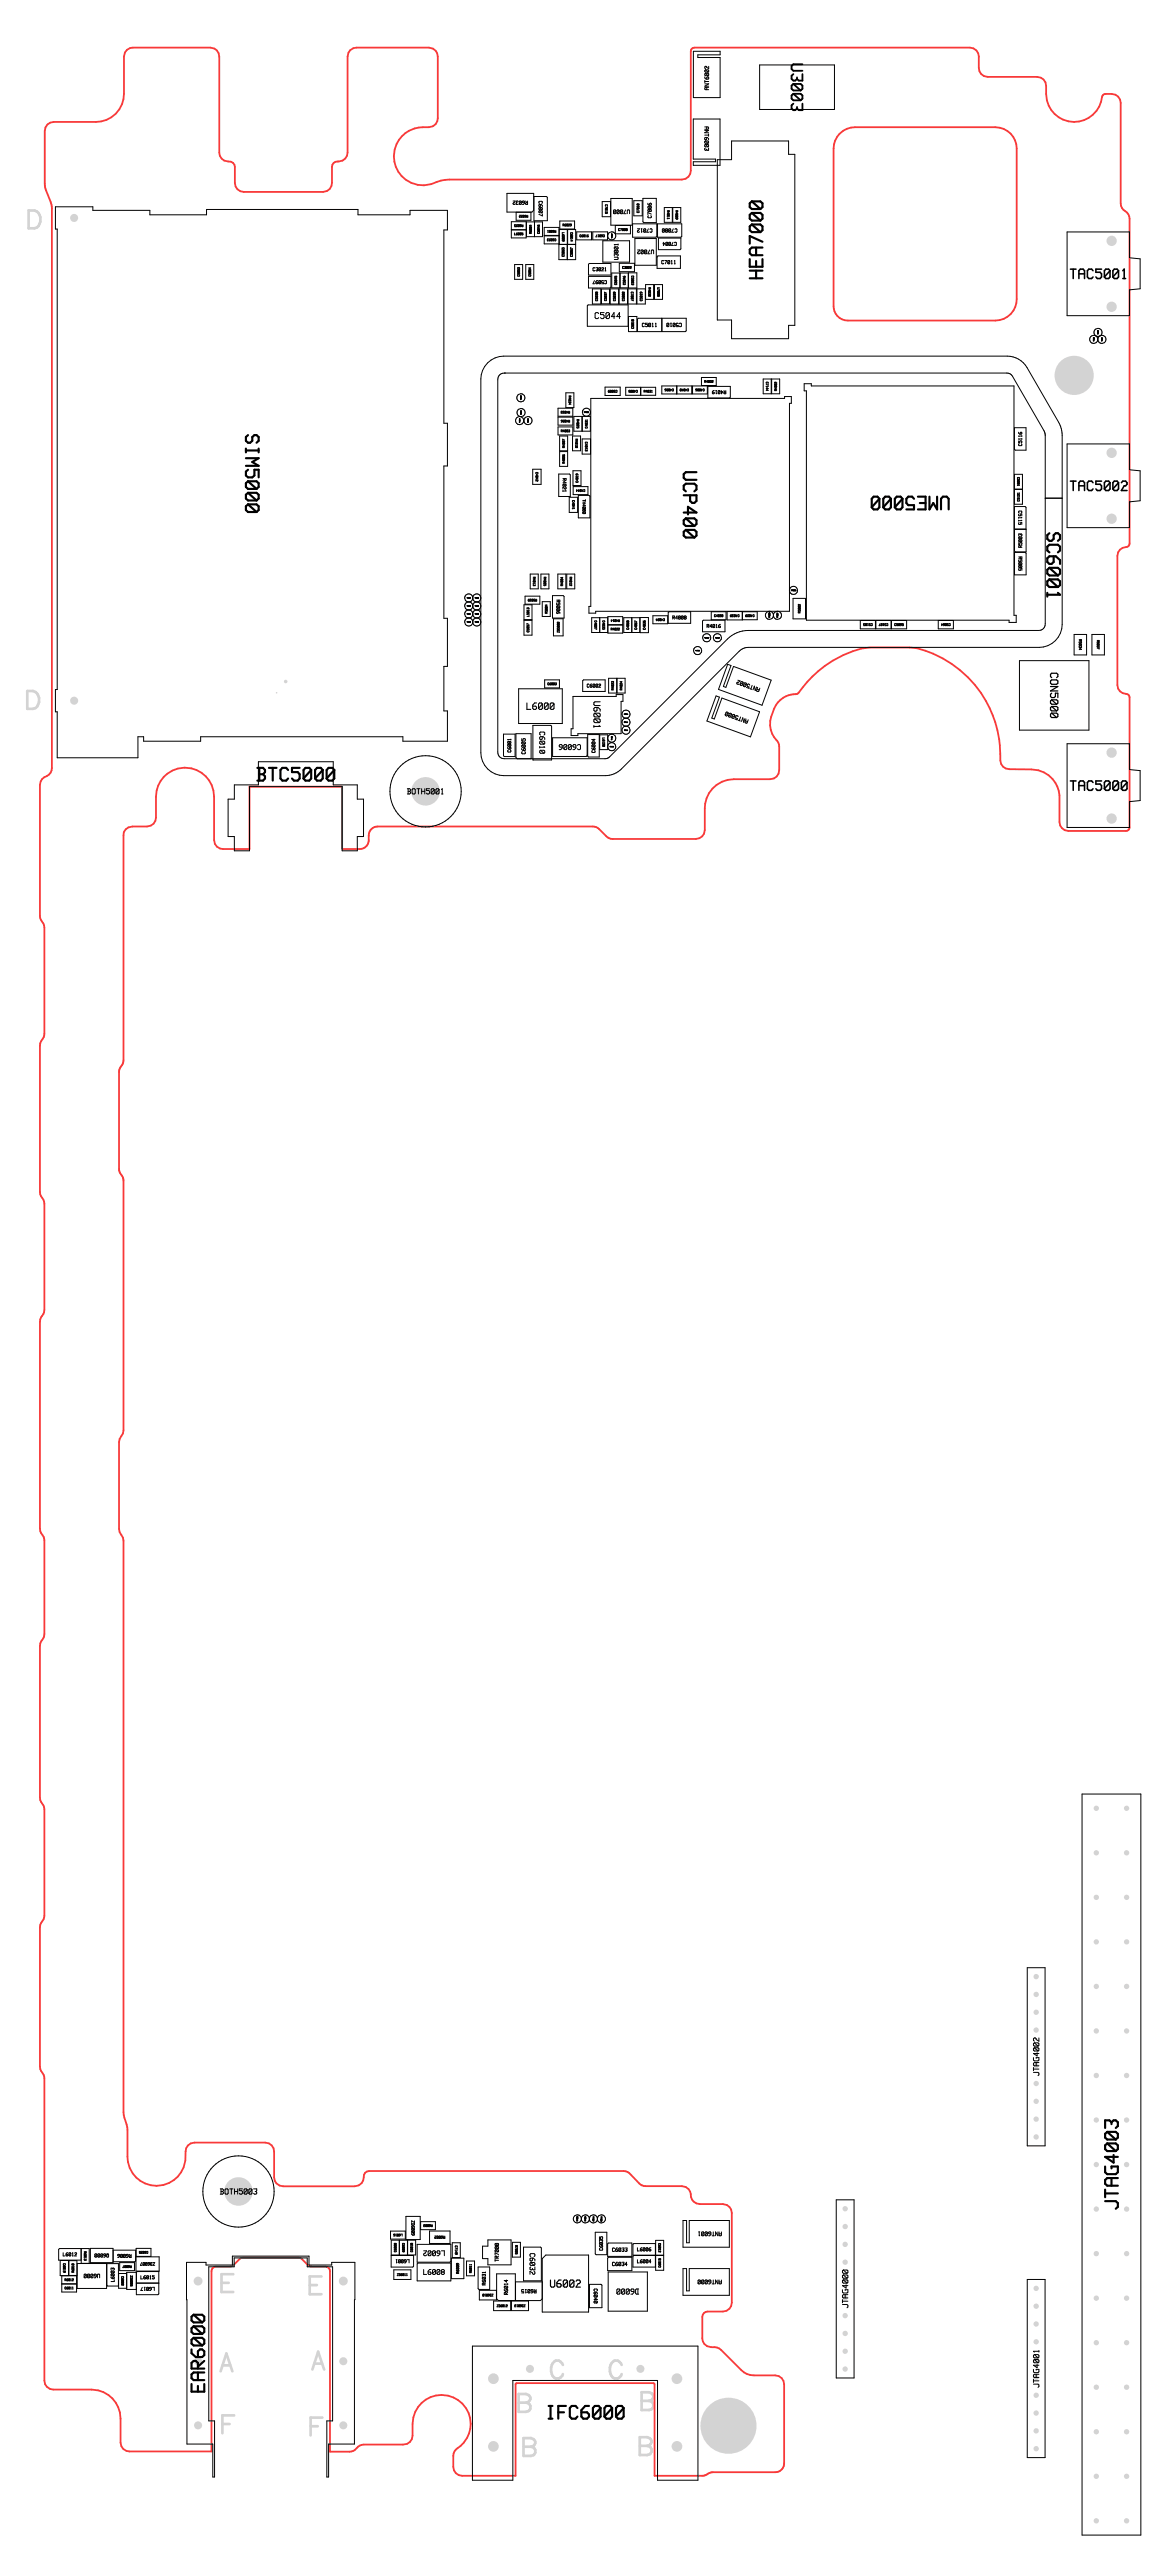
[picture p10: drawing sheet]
<svg xmlns="http://www.w3.org/2000/svg" width="97mm" height="215mm" viewBox="0 0 97 215" stroke-linecap="round" stroke-linejoin="round" font-family="sans-serif">
<defs><g id="words">
<g font-size="1.7">
<text x="64.6" y="22.8" transform="rotate(-90 64.6 22.8)">HEA7000</text>
<text x="19.8" y="35.6" transform="rotate(90 19.8 35.6)">SIM5000</text>
<text x="56.4" y="38.6" transform="rotate(90 56.4 38.6)">UCP400</text>
<text x="86.8" y="43.8" transform="rotate(90 86.8 43.8)">SC6001</text>
<text x="21.4" y="65.4">BTC5000</text>
<text x="94.3" y="184.2" transform="rotate(-90 94.3 184.2)">JTAG4003</text>
<text x="17.9" y="199.6" transform="rotate(-90 17.9 199.6)">EAR6000</text>
<text x="45.8" y="202.5">IFC6000</text>
</g>
<text font-size="1.5" x="65.5" y="4.7" transform="rotate(90 65.5 4.7)">U3003</text>
<g font-size="1.3">
<text x="89.4" y="23.4">TAC5001</text>
<text x="89.4" y="41.1">TAC5002</text>
<text x="89.4" y="66.2">TAC5000</text>
</g>
<text font-size="1" x="87.4" y="55.8" transform="rotate(90 87.4 55.8)">CON5000</text>
<g font-size=".9">
<text x="44.1" y="59.4">L6000</text>
<text x="46" y="191.4">U6002</text>
</g>
<g font-size=".8">
<text x="49.7" y="26.7">C5044</text>
<text x="49.3" y="58.3" transform="rotate(90 49.3 58.3)">U6001</text>
</g>
<g font-size=".7">
<text x="44.8" y="60.9" transform="rotate(90 44.8 60.9)">C6010</text>
<text x="48.6" y="61.7" transform="rotate(-180 48.6 61.7)">C6006</text>
<text x="33.9" y="66.5">BOTH5001</text>
<text x="87.2" y="173.4" transform="rotate(-90 87.2 173.4)">JTAG4002</text>
<text x="18.3" y="183.6">BOTH5003</text>
<text x="35.4" y="190.3">L6008</text>
<text x="37.2" y="187.7" transform="rotate(-180 37.2 187.7)">L6002</text>
<text x="44" y="188.2" transform="rotate(90 44 188.2)">C6032</text>
<text x="53.5" y="190.9" transform="rotate(-180 53.5 190.9)">D6000</text>
<text x="71.3" y="192.8" transform="rotate(-90 71.3 192.8)">JTAG4000</text>
<text x="87.2" y="199.5" transform="rotate(-90 87.2 199.5)">JTAG4001</text>
</g>
<g font-size=".5">
<text x="58.7" y="10.3" transform="rotate(90 58.7 10.3)">ANT6003</text>
<text x="59.5" y="7.4" transform="rotate(-90 59.5 7.4)">ANT6002</text>
<text x="44.2" y="16.4" transform="rotate(-180 44.2 16.4)">R6032</text>
<text x="44.9" y="16.6" transform="rotate(90 44.9 16.6)">C6007</text>
<text x="52.7" y="17.1" transform="rotate(-180 52.7 17.1)">U7000</text>
<text x="51.9" y="21.6" transform="rotate(-90 51.9 21.6)">U3001</text>
<text x="54.6" y="18.7" transform="rotate(-180 54.6 18.7)">C7012</text>
<text x="54.7" y="18.1" transform="rotate(-90 54.7 18.1)">C7006</text>
<text x="54.7" y="20.5" transform="rotate(-180 54.7 20.5)">U7002</text>
<text x="56.7" y="18.7" transform="rotate(-180 56.7 18.7)">C7000</text>
<text x="53.7" y="27.4">C5011</text>
<text x="57" y="26.6" transform="rotate(-180 57 26.6)">C5010</text>
<text x="63.8" y="57.4" transform="rotate(-160 63.8 57.4)">ANT5002</text>
<text x="44.2" y="62.9" transform="rotate(-90 44.2 62.9)">C6005</text>
<text x="62.9" y="60" transform="rotate(-160 62.9 60)">ANT5000</text>
<text x="8.4" y="189.8" transform="rotate(-180 8.4 189.8)">U6000</text>
<text x="41.9" y="189.1" transform="rotate(-90 41.9 189.1)">TR7000</text>
<text x="42.7" y="191.8" transform="rotate(-90 42.7 191.8)">R6014</text>
<text x="44.9" y="191.2" transform="rotate(-180 44.9 191.2)">R6015</text>
<text x="51.2" y="188.4">C6033</text>
<text x="51.2" y="189.6">C6034</text>
<text x="60.4" y="190.3" transform="rotate(-180 60.4 190.3)">ANT6000</text>
<text x="60.4" y="186.3" transform="rotate(-180 60.4 186.3)">ANT6001</text>
</g>
<g font-size=".4">
<text x="49.6" y="22.7">C3021</text>
<text x="50.8" y="23.1" transform="rotate(-180 50.8 23.1)">C5097</text>
<text x="55.3" y="22.1">C7011</text>
<text x="56.6" y="19.9" transform="rotate(-180 56.6 19.9)">C7004</text>
<text x="60.7" y="32.3" transform="rotate(-180 60.7 32.3)">R4019</text>
<text x="46.9" y="39.8" transform="rotate(90 46.9 39.8)">R4021</text>
<text x="48.6" y="41.6" transform="rotate(90 48.6 41.6)">TH4000</text>
<text x="85.7" y="37.1" transform="rotate(-90 85.7 37.1)">C5116</text>
<text x="85" y="42.6" transform="rotate(90 85 42.6)">C5115</text>
<text x="85" y="46.4" transform="rotate(90 85 46.4)">R5005</text>
<text x="85.7" y="45.7" transform="rotate(-90 85.7 45.7)">R5003</text>
<text x="46.4" y="50" transform="rotate(90 46.4 50)">R5006</text>
<text x="56.2" y="51.8">R4008</text>
<text x="59.1" y="52.5">R4016</text>
<text x="49.1" y="57.5">C6002</text>
<text x="42.9" y="62.8" transform="rotate(-90 42.9 62.8)">C6001</text>
<text x="50" y="62.8" transform="rotate(-90 50 62.8)">C6004</text>
<text x="34.3" y="185.6" transform="rotate(90 34.3 185.6)">ZD6009</text>
<text x="5.3" y="188.8">L6012</text>
<text x="9.1" y="188.2" transform="rotate(-180 9.1 188.2)">Q6000</text>
<text x="9.8" y="190.7" transform="rotate(-90 9.8 190.7)">L6003</text>
<text x="11" y="188.2" transform="rotate(-180 11 188.2)">R6006</text>
<text x="11.8" y="190.7">L6015</text>
<text x="12.9" y="191" transform="rotate(-180 12.9 191)">L6017</text>
<text x="13" y="189" transform="rotate(-180 13 189)">ZD6007</text>
<text x="34.2" y="188.7" transform="rotate(-180 34.2 188.7)">L6001</text>
<text x="40.8" y="191" transform="rotate(-90 40.8 191)">R6031</text>
<text x="49.5" y="191.3" transform="rotate(90 49.5 191.3)">C6040</text>
<text x="50.6" y="188.1" transform="rotate(-90 50.6 188.1)">C6035</text>
<text x="53.3" y="189.4">L6004</text>
<text x="53.3" y="188.4">L6006</text>
</g>
<g font-size=".3">
<text x="44.2" y="17.8" transform="rotate(-180 44.2 17.8)">R6022</text>
<text x="50.5" y="17" transform="rotate(90 50.5 17)">C7015</text>
<text x="53.6" y="17.7" transform="rotate(-90 53.6 17.7)">C7010</text>
<text x="55.7" y="17.5" transform="rotate(90 55.7 17.5)">R4011</text>
<text x="56.4" y="17.5" transform="rotate(90 56.4 17.5)">R4009</text>
<text x="43" y="19.7">L6005</text>
<text x="43.6" y="23" transform="rotate(-90 43.6 23)">C5053</text>
<text x="43.8" y="18.6" transform="rotate(-180 43.8 18.6)">R6025</text>
<text x="44.5" y="23" transform="rotate(-90 44.5 23)">C5054</text>
<text x="44.6" y="19.5" transform="rotate(-90 44.6 19.5)">R6004</text>
<text x="45.3" y="19.5" transform="rotate(-90 45.3 19.5)">C6046</text>
<text x="46.5" y="19.8" transform="rotate(-180 46.5 19.8)">C6023</text>
<text x="46.5" y="19" transform="rotate(-180 46.5 19)">R6001</text>
<text x="46.9" y="19.4" transform="rotate(90 46.9 19.4)">L6009</text>
<text x="47.1" y="18.9">R6029</text>
<text x="47.3" y="21.4" transform="rotate(-90 47.3 21.4)">C5065</text>
<text x="47.6" y="19.3" transform="rotate(90 47.6 19.3)">C6014</text>
<text x="48" y="21.4" transform="rotate(-90 48 21.4)">C5067</text>
<text x="48.5" y="19.8">C6016</text>
<text x="50.6" y="19.4" transform="rotate(-180 50.6 19.4)">C6017</text>
<text x="51.7" y="19.3">C7008</text>
<text x="51.7" y="23.7" transform="rotate(-90 51.7 23.7)">C5045</text>
<text x="52.1" y="22.5">C3022</text>
<text x="52.4" y="23.7" transform="rotate(-90 52.4 23.7)">C5046</text>
<text x="52.7" y="23" transform="rotate(90 52.7 23)">C5003</text>
<text x="54.1" y="23.9" transform="rotate(90 54.1 23.9)">R4030</text>
<text x="54.9" y="23.9" transform="rotate(90 54.9 23.9)">U7008</text>
<text x="50.1" y="25.1" transform="rotate(-90 50.1 25.1)">C5038</text>
<text x="50.9" y="25.1" transform="rotate(-90 50.9 25.1)">C5037</text>
<text x="51.6" y="25.1" transform="rotate(-90 51.6 25.1)">C5039</text>
<text x="52.4" y="25.1" transform="rotate(-90 52.4 25.1)">C5000</text>
<text x="52.7" y="24.3" transform="rotate(90 52.7 24.3)">C7007</text>
<text x="53.1" y="27.4" transform="rotate(-90 53.1 27.4)">C5018</text>
<text x="53.8" y="25.1" transform="rotate(-90 53.8 25.1)">C5019</text>
<text x="47.5" y="33" transform="rotate(90 47.5 33)">R4034</text>
<text x="47.7" y="34.9" transform="rotate(-180 47.7 34.9)">R4026</text>
<text x="47.7" y="34.2" transform="rotate(-180 47.7 34.2)">R4033</text>
<text x="48.1" y="35" transform="rotate(90 48.1 35)">R4025</text>
<text x="49.3" y="35.7" transform="rotate(-90 49.3 35.7)">C4031</text>
<text x="51.6" y="32.4" transform="rotate(-180 51.6 32.4)">C5009</text>
<text x="53.3" y="32.4" transform="rotate(-180 53.3 32.4)">C4005</text>
<text x="53.8" y="32.8">R4031</text>
<text x="56.3" y="32.3" transform="rotate(-180 56.3 32.3)">C4026</text>
<text x="57.6" y="32.3" transform="rotate(-180 57.6 32.3)">C4040</text>
<text x="58.9" y="32">R4032</text>
<text x="58.9" y="32.3" transform="rotate(-180 58.9 32.3)">C4006</text>
<text x="64" y="31.8" transform="rotate(90 64 31.8)">C7144</text>
<text x="65.1" y="32.6" transform="rotate(-90 65.1 32.6)">R4002</text>
<text x="44.7" y="39.4" transform="rotate(90 44.7 39.4)">C4042</text>
<text x="46.9" y="36.2">R4003</text>
<text x="47.4" y="38.7" transform="rotate(-90 47.4 38.7)">R4006</text>
<text x="47.4" y="37.4" transform="rotate(-90 47.4 37.4)">R4007</text>
<text x="47.7" y="41.7" transform="rotate(90 47.7 41.7)">C4041</text>
<text x="48" y="36.6" transform="rotate(90 48 36.6)">R4010</text>
<text x="48.5" y="40.3" transform="rotate(-90 48.5 40.3)">C4019</text>
<text x="48.8" y="36.9" transform="rotate(90 48.8 36.9)">C4043</text>
<text x="48.9" y="40.7" transform="rotate(-180 48.9 40.7)">C4044</text>
<text x="85" y="39.8" transform="rotate(90 85 39.8)">C5081</text>
<text x="85.4" y="41.8" transform="rotate(-90 85.4 41.8)">C5121</text>
<text x="44.4" y="52.8" transform="rotate(-90 44.4 52.8)">C5057</text>
<text x="44.4" y="51.5" transform="rotate(-90 44.4 51.5)">L5013</text>
<text x="44.5" y="48.2" transform="rotate(90 44.5 48.2)">R4013</text>
<text x="44.9" y="49.9" transform="rotate(-180 44.9 49.9)">R5039</text>
<text x="45.4" y="48.2" transform="rotate(90 45.4 48.2)">R4005</text>
<text x="45.9" y="51.2" transform="rotate(-90 45.9 51.2)">R5004</text>
<text x="46.9" y="52.8" transform="rotate(-90 46.9 52.8)">ZD5000</text>
<text x="47.2" y="48.9" transform="rotate(-90 47.2 48.9)">R4004</text>
<text x="47.5" y="48.2" transform="rotate(90 47.5 48.2)">R4012</text>
<text x="49.6" y="51.8" transform="rotate(90 49.6 51.8)">C4027</text>
<text x="50.3" y="51.8" transform="rotate(90 50.3 51.8)">C4035</text>
<text x="51.1" y="52.7">R4022</text>
<text x="51.8" y="51.6" transform="rotate(-180 51.8 51.6)">R4014</text>
<text x="52.7" y="52.6" transform="rotate(-90 52.7 52.6)">C4068</text>
<text x="53.4" y="52.6" transform="rotate(-90 53.4 52.6)">C4067</text>
<text x="54.1" y="52.6" transform="rotate(-90 54.1 52.6)">C4036</text>
<text x="55.6" y="51.5" transform="rotate(-180 55.6 51.5)">C4024</text>
<text x="59.7" y="51.6">C4020</text>
<text x="61.8" y="51.2" transform="rotate(-180 61.8 51.2)">C4039</text>
<text x="63.1" y="51.2" transform="rotate(-180 63.1 51.2)">C4029</text>
<text x="67.1" y="51.2" transform="rotate(-90 67.1 51.2)">R5002</text>
<text x="73" y="51.9" transform="rotate(-180 73 51.9)">C5105</text>
<text x="74.3" y="51.9" transform="rotate(-180 74.3 51.9)">C5107</text>
<text x="74.8" y="52.4">C5095</text>
<text x="79.5" y="51.9" transform="rotate(-180 79.5 51.9)">C5064</text>
<text x="90.1" y="53.4" transform="rotate(90 90.1 53.4)">R5034</text>
<text x="91.6" y="53.5" transform="rotate(90 91.6 53.5)">R5037</text>
<text x="45.8" y="57.3">C6003</text>
<text x="51.5" y="57.6" transform="rotate(-90 51.5 57.6)">R4023</text>
<text x="52.2" y="57.6" transform="rotate(-90 52.2 57.6)">R4024</text>
<text x="50.3" y="61.6" transform="rotate(90 50.3 61.6)">L6120</text>
<text x="36.2" y="185.9" transform="rotate(-180 36.2 185.9)">R6003</text>
<text x="5.2" y="189.3" transform="rotate(90 5.2 189.3)">C6019</text>
<text x="5.4" y="190.8">R6012</text>
<text x="5.4" y="191.5">C6011</text>
<text x="6.3" y="190" transform="rotate(-90 6.3 190)">R6010</text>
<text x="6.9" y="188.3" transform="rotate(90 6.9 188.3)">R6013</text>
<text x="10" y="190.3" transform="rotate(90 10 190.3)">C6000</text>
<text x="10.8" y="190.3" transform="rotate(90 10.8 190.3)">ZD6006</text>
<text x="11" y="189.3" transform="rotate(-180 11 189.3)">R6007</text>
<text x="12.4" y="188.1" transform="rotate(-180 12.4 188.1)">C6025</text>
<text x="33.2" y="190.4">ZD6011</text>
<text x="33.3" y="188.3" transform="rotate(-90 33.3 188.3)">C6008</text>
<text x="33.5" y="187.6" transform="rotate(90 33.5 187.6)">C6009</text>
<text x="33.6" y="186.7" transform="rotate(-180 33.6 186.7)">L6016</text>
<text x="34.6" y="188.3" transform="rotate(-90 34.6 188.3)">C6018</text>
<text x="37.2" y="186.8" transform="rotate(-180 37.2 186.8)">R6002</text>
<text x="38" y="187.8" transform="rotate(90 38 187.8)">C7149</text>
<text x="38.5" y="190.1" transform="rotate(-90 38.5 190.1)">R6009</text>
<text x="39.6" y="190.1" transform="rotate(-90 39.6 190.1)">R6011</text>
<text x="41.3" y="191.7" transform="rotate(-180 41.3 191.7)">ZD6010</text>
<text x="43" y="187.7" transform="rotate(90 43 187.7)">R7005</text>
<text x="55" y="187.6" transform="rotate(90 55 187.6)">C6012</text>
<text x="55.4" y="189.6" transform="rotate(-90 55.4 189.6)">C6015</text>
<text x="41.5" y="193">ZD6012</text>
<text x="44" y="192.6" transform="rotate(-180 44 192.6)">ZD6013</text>
</g>
</g></defs>
<g fill="none" stroke="#d3d3d3" stroke-width=".22">
<path d="M2.4 17.6h.5a.8 .8 0 0 1 .5 .8 .8 .8 0 0 1-.5 .7h-.5zM2.3 57.8h.5a.8 .8 0 0 1 .5 .8 .8 .8 0 0 1-.5 .7h-.5zM18.5 198.4l.4-1.5 .5 1.5M18.5 191h.6M18.6 197.9h.6M19.5 190.3h-1v1.5h1M25.9 191.2h.6M26.1 198.2l.5-1.4 .5 1.4M26.3 197.7h.6M26.9 190.5h-1v1.4h1M47.1 197.9a.5 .5 0 0 0-.6-.4 .5 .5 0 0 0-.4 .6 .66 .66 0 0 0 .6 .9l.4-.4M52 197.9a.5 .5 0 0 0-.6-.4 .5 .5 0 0 0-.4 .6 .66 .66 0 0 0 .7 .9l.3-.4"/>
<path d="M18.6 202.8h.6M19.6 202.1h-1v1.5M26 203h.6M27 202.3h-1v1.5M43.4 201h.6M43.4 200.3h.6a.4 .4 0 0 1 .4 .4l-.2 .2-.2 .1a.38 .38 0 0 1 .4 .4 .38 .38 0 0 1-.4 .4h-.6zM43.8 204.7h.6M43.8 204h.6a.4 .4 0 0 1 .4 .4l-.2 .2-.2 .1a.38 .38 0 0 1 .4 .4 .38 .38 0 0 1-.4 .4h-.6zM53.5 204.6h.6M53.5 203.9h.6a.4 .4 0 0 1 .4 .4l-.1 .3h-.3a.38 .38 0 0 1 .4 .4 .38 .38 0 0 1-.4 .4h-.6zM53.7 200.9h.6M53.7 200.1h.6a.4 .4 0 0 1 .3 .5l-.1 .2-.2 .1a.38 .38 0 0 1 .4 .4 .38 .38 0 0 1-.4 .3h-.6z"/>
</g>
<g fill="#d3d3d3">
<circle cx="60.9" cy="202.9" r="2.35"/>
<circle cx="89.8" cy="31.4" r="1.64"/>
<circle cx="35.6" cy="66.2" r="1.19"/>
<circle cx="19.9" cy="183.4" r="1.19"/>
<circle cx="23.1" cy="58" r=".07"/>
<circle cx="23.9" cy="57" r=".15"/>
<circle cx="28.7" cy="202.9" r=".34"/>
<circle cx="28.7" cy="190.8" r=".37"/>
<circle cx="16.6" cy="190.8" r=".37"/>
<circle cx="28.7" cy="197.6" r=".34"/>
<circle cx="16.6" cy="202.9" r=".34"/>
<circle cx="53.6" cy="198.2" r=".34"/>
<circle cx="44.3" cy="198.2" r=".34"/>
<circle cx="56.6" cy="199" r=".45"/>
<circle cx="56.6" cy="204.7" r=".45"/>
<circle cx="41.3" cy="204.7" r=".45"/>
<circle cx="41.3" cy="199" r=".45"/>
<circle cx="70.7" cy="198.2" r=".22"/>
<circle cx="70.7" cy="196.7" r=".22"/>
<circle cx="70.7" cy="195.2" r=".22"/>
<circle cx="70.7" cy="193.7" r=".22"/>
<circle cx="70.7" cy="192.2" r=".22"/>
<circle cx="70.7" cy="190.8" r=".22"/>
<circle cx="70.7" cy="189.3" r=".22"/>
<circle cx="70.7" cy="187.8" r=".22"/>
<circle cx="70.7" cy="186.3" r=".22"/>
<circle cx="70.7" cy="184.8" r=".22"/>
<circle cx="86.7" cy="204.9" r=".22"/>
<circle cx="86.7" cy="203.4" r=".22"/>
<circle cx="86.7" cy="201.9" r=".22"/>
<circle cx="86.7" cy="200.4" r=".22"/>
<circle cx="86.7" cy="198.9" r=".22"/>
<circle cx="86.7" cy="197.4" r=".22"/>
<circle cx="86.7" cy="195.9" r=".22"/>
<circle cx="86.7" cy="194.4" r=".22"/>
<circle cx="86.7" cy="192.9" r=".22"/>
<circle cx="86.7" cy="191.5" r=".22"/>
<circle cx="86.7" cy="178.8" r=".22"/>
<circle cx="86.7" cy="177.3" r=".22"/>
<circle cx="86.7" cy="175.8" r=".22"/>
<circle cx="86.7" cy="174.3" r=".22"/>
<circle cx="86.7" cy="172.8" r=".22"/>
<circle cx="86.7" cy="171.3" r=".22"/>
<circle cx="86.7" cy="169.8" r=".22"/>
<circle cx="86.7" cy="168.4" r=".22"/>
<circle cx="86.7" cy="166.9" r=".22"/>
<circle cx="86.7" cy="165.4" r=".22"/>
<circle cx="94.2" cy="151.3" r=".22"/>
<circle cx="94.2" cy="155" r=".22"/>
<circle cx="94.2" cy="158.7" r=".22"/>
<circle cx="94.2" cy="162.5" r=".22"/>
<circle cx="94.2" cy="166.2" r=".22"/>
<circle cx="94.2" cy="169.9" r=".22"/>
<circle cx="94.2" cy="173.6" r=".22"/>
<circle cx="94.2" cy="184.8" r=".22"/>
<circle cx="94.2" cy="188.6" r=".22"/>
<circle cx="94.2" cy="192.3" r=".22"/>
<circle cx="94.2" cy="196" r=".22"/>
<circle cx="94.2" cy="199.7" r=".22"/>
<circle cx="94.2" cy="203.5" r=".22"/>
<circle cx="94.2" cy="207.2" r=".22"/>
<circle cx="94.2" cy="210.9" r=".22"/>
<circle cx="91.7" cy="151.3" r=".22"/>
<circle cx="91.7" cy="155" r=".22"/>
<circle cx="91.7" cy="158.7" r=".22"/>
<circle cx="91.7" cy="162.5" r=".22"/>
<circle cx="91.7" cy="166.2" r=".22"/>
<circle cx="91.7" cy="169.9" r=".22"/>
<circle cx="91.7" cy="173.6" r=".22"/>
<circle cx="91.7" cy="177.4" r=".22"/>
<circle cx="91.7" cy="181.1" r=".22"/>
<circle cx="91.7" cy="184.8" r=".22"/>
<circle cx="91.7" cy="188.6" r=".22"/>
<circle cx="91.7" cy="192.3" r=".22"/>
<circle cx="91.7" cy="196" r=".22"/>
<circle cx="91.7" cy="199.7" r=".22"/>
<circle cx="91.7" cy="203.5" r=".22"/>
<circle cx="91.7" cy="207.2" r=".22"/>
<circle cx="91.7" cy="210.9" r=".22"/>
<circle cx="6.2" cy="58.6" r=".34"/>
<circle cx="6.2" cy="18.2" r=".34"/>
<circle cx="93" cy="68.5" r=".43"/>
<circle cx="93" cy="63" r=".43"/>
<circle cx="93" cy="25.7" r=".43"/>
<circle cx="93" cy="20.2" r=".43"/>
<circle cx="93" cy="43.4" r=".43"/>
<circle cx="93" cy="37.9" r=".43"/>
</g>
<path d="M4 10.4l.5-.2h4a2.34 2.34 0 0 0 1.9-2.3v-3.2v-.3l.5-.4h6.7a.75 .75 0 0 1 .7 .7l.1 8.3a.85 .85 0 0 0 .9 .5l.2 .1 .1 .4v1.3a.75 .75 0 0 0 .8 .8h6.6l.4-.1 .3-.4 .1-1.6a.47 .47 0 0 1 .5-.5 .75 .75 0 0 0 .8-.7v-8.1l.2-.5 .5-.2h6.1a.74 .74 0 0 1 .7 .7v5.4a.96 .96 0 0 1-1.2 .5 2.43 2.43 0 0 0-2.4 3.1 2.43 2.43 0 0 0 3.5 1.5l1.1-.2h19.4a.75 .75 0 0 0 .8-.7v-10l.2-.3h23.1a.75 .75 0 0 1 .8 .7v1.3l.4 .4h.3h4.2a.75 .75 0 0 1 .7 .8 2.47 2.47 0 0 0 2.3 3 2.4 2.4 0 0 0 2.4-2.2l.2-.1a.95 .95 0 0 1 1.3 .7v8.4l.1 .4 .6 .5 .1 .4v27.2l-.1 .2-.2 .1a.74 .74 0 0 0-.7 .7v10.8v.3a.88 .88 0 0 0 .8 .5l.2 .3v10.8l-.1 .2-.2 .1h-4.8h-.3l-.3-.2-.2-.5v-2.3a2.36 2.36 0 0 0-2.3-2.1l-2.2-.1a1 1 0 0 1-.4-1.2 9.2 9.2 0 0 0-7-8.9h-3.9a8.9 8.9 0 0 0-6 3.8l-.2 .1a1.95 1.95 0 0 0-1.8 1.2 2.26 2.26 0 0 0 .3 2.8l.1 .4v1.9l-.2 .6-.3 .1-.3 .1h-3a2.43 2.43 0 0 0-2.4 2.4l-.1 2.1-.4 .4-.3 .1h-7.1l-.4-.2-.7-.7-.4-.2h-18a.84 .84 0 0 0-.8 1.2 .74 .74 0 0 1-.7 .7h-1.5v-5.2h-7.7v5.2h-2.2l-.6-.2-.1-.2-.1-.3v-3.6a2.43 2.43 0 0 0-2.4-2.5 2.43 2.43 0 0 0-2.5 2.5v1.7l-.2 .5-.5 .2h-1.2a.72 .72 0 0 0-.8 .8v18.8l-.3 1v8.1l.3 1v20.9l-.3 1v7.2l.3 1v47.8l.3 1.3 .1 2.4a2.45 2.45 0 0 0 2.6 2.5 2.45 2.45 0 0 0 2.2-2.9 .75 .75 0 0 1 .8-.7h5.9h.3l.4 .4v.3v2.2a.75 .75 0 0 0 .8 .7h6l.3-.1a.88 .88 0 0 0 .4-.8l.1-.2 .4-.2h21.3l.4 .2 .9 .9 .4 .2h3.1a.78 .78 0 0 1 .8 .9 .76 .76 0 0 0 .7 .6h2l.3 .1 .4 .4v7.8a.74 .74 0 0 1-.7 .7h-1.3l-.3 .1-.2 .3v1.8a.8 .8 0 0 0 1.1 .8l.5 .2 1.7 1.7a1.47 1.47 0 0 0 1.1 .4h1.7l.3 .1 .4 .4 .1 6.9a.74 .74 0 0 1-.8 .7h-5.2l-.9 .3h-4v-7.6v-.1h-11.5l-.1 .1v7.6h-4.4h-.3l-.4-.4a2.55 2.55 0 0 1 0-1.6l.3-.3a2.43 2.43 0 0 0-.2-4.1 2.43 2.43 0 0 0-3.6 2.1l-.1 1.3-.4 .4h-3.6l-.3 .1-.7 .5h-1.8v-15.1a.38 .38 0 0 0-.4-.4h-1.3l-.6-.6-.3-.1h-4.7l-.3 .1-.6 .6h-1.3l-.4 .3v15.2h-7.1l-.3-.2-.2-.2v-.3v-2a2.43 2.43 0 0 0-2.4-2.5h-3.5l-.3-.2-.2-.5v-25.3l-.4-1v-11.6l.4-1v-8.9l-.4-1v-12.7l.4-1v-7.8l-.4-1v-17.3l.4-1v-8.9l-.4-1v-12.2l.4-1v-8.9l-.4-1v-10.9l.1-.3 .3-.4a.82 .82 0 0 0 .6-.7v-46.9v-.4l-.5-1.5-.1-4.6zM70.2 11.2a1.79 1.79 0 0 1 1.3-.6h11.8a1.78 1.78 0 0 1 1.7 1.8v12.6a1.78 1.78 0 0 1-1.7 1.8h-12.4a1.19 1.19 0 0 1-1.2-1.2v-13.2a1.8 1.8 0 0 1 .5-1.2z" fill="none" stroke="#f83939" stroke-width=".15"/>
<g fill="none" stroke="#000" stroke-width=".08">
<path d="M4.6 17.3h3.2v.3h4.7v.4h4.8v-.5h12.6v.5h4.4v-.4h3.1v1.6h-.3v16.2h.3v3.6h-.3v12.7h.3v4.1h-.3v3.7h.3v2.5h-3.7v-.4h-16.9v.4h-4.8v-.4h-.5v1.8h-6.7v-3.8h-.2v-1.9h.2v-38.5h-.2zM42.4 16.2h2.2v1.4l-.1 .1h-2.1zM42.8 18.5h1.2v1.4h-1.2zM42.8 19.2h1.2M43 18.8l.1 .1-.1 .1M43.1 16.8l-.2 .2 .1 .1h.1M43.2 17.8h1.2v.6h-1.2zM43.2 16.9v.1M43.2 17v.1h.1M43.2 17h.1M43.3 18.8l-.1 .1h.1M43.3 18.8v.1"/>
<path d="M43.4 16.9v.2M43.4 18.8v.2zM43.5 18.8l.1 .1M43.5 18l-.1 .1 .1 .1M43.6 18.8l-.1 .2M43.6 16.9v.2h-.1h-.1zM43.6 18.8l.1 .1M43.7 18l-.1 .1 .1 .1M43.7 16.9v.1h.2M43.7 18v.2M43.7 18.8v.2l-.1-.1h.1M43.8 18v.2z"/>
<path d="M43.9 16.9v.1l-.2 .1M43.9 18l.1 .1M44 16.8l.1 .2M44 18l-.1 .2M44 18.6h1.4v1.2h-1.4zM44 18l.1 .1M44.1 16.8v.3h-.1v-.1h.1M44.1 18v.2h-.1l.1-.1M44.3 19.3v.1M44.3 19.4v.1h.2M44.3 19v.1M44.3 19.1v.1"/>
<path d="M44.4 19.5h.1M44.5 18.9h-.2h.1M44.7 16.4h1l.1 .1v2h-1.1zM44.7 18.6v1.2M45 18.8v.1M45 19.3v.1M45 19.4v.1h.1M45 19.1v.1M45.1 19h-.1l.1 .1M45.3 17.1l.1 .2M45.3 17.4v.1M45.3 16.8v.2"/>
<path d="M45.3 17.6v.2M45.4 17.9v.2l-.3-.2M45.8 19.3l.1 .1M45.9 19.3v.1M46 20l-.1 .1h.1M46 19.3v.1zM46.1 19.3v.1M46.2 19.3l-.1 .1zM46.2 19.3l.1 .1M46.3 19.3l-.1 .1M46.4 19.3l.1 .1M46.5 19.3v.1h-.1h.1"/>
<path d="M46.8 19.7h-1.3v-.7h1.3v1.4h1.3M46.8 19.7h-1.3v.7h1.3M46.8 19.2h1.3v2.5h-1.4v-1.2h1.4M46.8 18.5h1.3v.7h-1.3zM47 19.5h.2M47.1 19.6l.1 .1M47.2 19.8v.1M47.2 19.9v.1M47.4 19.2v2.5M47.5 19.2v1.2M47.8 19.6l.1 .1M47.9 19.5v.1"/>
<path d="M47.9 19.8v.1M47.9 20h-.2M48.2 19.4h1.3v.7h-1.3zM49.6 19.4h1.2v.7h-1.2zM49.9 19.6l-.1 .2h.1M50 19.6l.1 .2M50.1 19.7v.1M50.2 19.7v.1zM50.3 19.7h.1M50.4 16.9h.7v1.2h-.7zM50.4 19.7l-.1 .1M50.6 19.7v.1h-.1"/>
<path d="M50.6 17.8h.1M50.7 17.8l.1 .1M50.8 17.1v.1M50.8 17.4v.2M50.8 17.6l-.2 .1M50.8 17.3v.1l-.2-.1M50.8 19.7a.34 .34 0 0 1 .5-.3 .34 .34 0 0 1 0 .6 .34 .34 0 0 1-.5-.2M51.1 16.6h1.8v2.2h-1.8zM51.2 19.6h.1M51.2 19.8h.1M51.2 19.6v.1M51.2 19.7h.1"/>
<path d="M51.2 19.7v.1M51.2 19.8v.1M51.3 17.6v.2M51.5 18.9h1.2v.7h-1.2zM51.5 17.6v.2l-.1 .1-.1-.1zM51.6 17.6v.2M51.8 17.6v.2l-.1 .1-.1-.1zM51.9 17.6v.2M52.1 17.6v.2l-.2 .1v-.1zM52.3 17.6l-.1 .3h.2M52.5 17.6v.3M52.7 17.6v.3"/>
<path d="M52.9 18.7h2v1.1h-2zM53 16.8h.7v1.3h-.7zM53.1 20h1.8v2.2h-1.8zM53.3 17.1v.1M53.3 17.4v.1M53.3 17.7v.1h.2M53.5 17.6l-.2-.1v.1M53.5 17.3h-.2M53.5 19.1l-.2 .2 .1 .1h.1M53.7 19.1v.3M53.8 16.6h1.1v2h-1.1zM53.8 19.2v.2"/>
<path d="M54 19.2v.2h-.1h-.1zM54.2 17l.1 .2M54.2 19.1l-.1 .3h.2M54.2 18v.2h.3M54.2 17.3v.1M54.2 17.5v.2M54.5 17.9l-.3-.1v.2M54.5 19.2v.2h-.1M55 18.7h2v1.1h-2zM55.1 19.9h1.9v.9l-.1 .1h-1.8zM55.4 19.2v.2M55.6 18.6v-1.2h.6v1.2"/>
<path d="M55.6 19.2v.2h-.2zM55.7 19.2v.2M55.8 18.3h.2M55.8 17.6h.2v.1M55.8 19.2v.2h-.1zM55.9 17.8l.1 .1h-.2M55.9 19.2v.2M56 17.9v.1M56 18.1h-.2M56.1 19.2v.2h-.1h-.1zM56.3 17.4h.6v1.2h-.6zM56.3 19.1l-.1 .3h.2"/>
<path d="M56.5 17.6h.2v.1M56.6 17.8l.1 .1h-.2M56.6 18.3h.1M56.6 19.2v.2h-.2M56.7 17.9v.1M56.7 18.1v.1M56.7 18.2v.1h-.2M58 10h2.2v3.8h-2.2v-.3h1.9v-.2h-1.9zM58 4.3h2.2v.3h-1.8v.2h1.8v3.4h-2.2zM58.9 10.9h.4l-.4 .2h.4M58.9 11.3h.4M59 6.4l.1 .2"/>
<path d="M59 6.7v.2M59 7h.3l-.3 .2h.3M59 6.8h.3M59 7.3v.2M59 5.5v.2M59 5.8v.2M59 6.1v.2M59.2 11.5l.1 .2M59.2 10.6v.2M59.2 11.8v.2M59.2 12.1v.2M59.3 11.2v.2"/>
<path d="M59.3 12.4v.2h-.1M61.2 11.8h4.8v1.1h.5v14.3h-.5v1.1h-4.8v-1.5h-1.2v-13.4h1.2zM63.5 5.4h6.3v3.8h-6.3zM89.3 19.4h5.2v2.2l.9 .1v2.5l-.9 .1v2.1h-5.2zM40.8 30.4a1.92 1.92 0 0 1 1.3-.6h42.2a1.93 1.93 0 0 1 1.6 .9l2.6 4.6 .3 .9v16.1a1.93 1.93 0 0 1-1.9 1.9h-24.6l-.5 .3-9.8 9.8a1.93 1.93 0 0 1-1.4 .6h-8.5a1.93 1.93 0 0 1-1.9-1.9v-31.3a1.92 1.92 0 0 1 .6-1.3zM41.8 31.4l.4-.2 42.2 .1 .3 .2 2.6 4.5 .1 .3v15.9a.53 .53 0 0 1-.5 .5h-24.3a2.49 2.49 0 0 0-1.8 .8l-9.9 9.9-.3 .1h-8.4a.53 .53 0 0 1-.6-.6v-31.1zM42.2 31.2h.1M43 22.1h.7v1.3h-.7zM43.3 22.5l.1 .2M43.3 22.9l.1 .1M43.3 23v.1h.2M43.3 22.7v.1"/>
<path d="M43.4 22.4l-.1 .1M43.4 35.1h.1M43.4 35.3h.1M43.4 35h.1M43.5 35.3h.1M43.5 35.2h.1M43.5 35.2h-.1M43.5 35.1l-.1 .2M43.5 34.9a.34 .34 0 0 0-.4 .4 .34 .34 0 0 0 .6 .1 .34 .34 0 0 0-.1-.5 .35 .35 0 0 1-.4-.4 .35 .35 0 0 1 .5-.3 .35 .35 0 0 1 .1 .6l-.3 .1M43.5 33.1l.1 .1M43.5 33.4h.1M43.5 33.1h.1"/>
<path d="M43.6 33.3h.1M43.6 33.1h.1M43.6 33.4h-.1M43.6 33.1h-.1M43.6 34.6h.1M43.6 34.4h.1M43.6 34.6v.1M43.6 33.2h.1M43.6 33.1v.3M43.6 33.2v.1M43.6 33.1l-.1 .1M43.6 34.5h.1"/>
<path d="M43.6 34.5v.1M43.6 34.4v.2M43.7 33h.1M44 22.1h.6v1.3h-.6zM44.1 35.3h.1M44.2 35.2h.1M44.1 35.1h.1M44.1 35l.1 .3M44.2 35.3h.1M44.2 35.1h.1M44.2 35.2h-.1M44.2 22.9l.1 .1"/>
<path d="M44.2 22.5l.1 .2M44.3 23v.1h.1M44.3 22.7v.1M44.3 34.9h.1M44.4 22.4h-.2l.1 .1M44.6 39.3h.7v1.2h-.7zM44.9 39.7l.1 .1h-.2M44.9 40l.1 .1h-.2M45 39.5v.1M45 39.8v.1M45.8 20v.1M45.8 20.1v.1h.1"/>
<path d="M45.8 20.1h.1M46.1 20v.1M46.2 20l-.1 .2zM46.2 20l.1 .1M46.3 20l-.1 .2M46.5 20v.2l-.1-.1M46.7 34.2h1.2v.6h-1.2zM46.7 34.9h1.2v.7h-1.2zM46.7 35.7h1.2v.7h-1.2zM46.7 39.7h.9h.1v1.8h-1zM46.8 36.5h.7v1.2h-.7zM46.8 37.8h.7v1.2h-.7z"/>
<path d="M46.9 34.4l.1 .1M46.9 35.2h.1M47 35.2h.1M47 34.5l-.1 .1h.1M47 34.5h.1M47 20.7l.1 .1M47 20.9l.1 .1M47 21.2l.1 .1M47 20.1l.1 .1M47 35.2l-.1 .1M47 21.4v.1l.2-.1M47 21v.1"/>
<path d="M47.1 38v.1M47.1 38.4v.1M47.1 38.7v.1h.1M47.1 36.9v.1M47.1 37v.1M47.1 37.4v.1h.1M47.1 38.2v.1M47.1 34.4v.1M47.1 20.1v.1M47.1 35.2v.1h.1M47.1 34.5v.1h.1M47.1 35.2h.1"/>
<path d="M47.1 34.5h.1M47.1 37.4v.1M47.1 38.7v.1M47.2 20.1v.1h-.1M47.2 35.1l-.1 .1M47.2 37.2h-.1l.1 .1M47.2 36.8l-.1-.1v.1M47.2 38.5h-.1l.1 .1M47.2 34.4v.1M47.2 35.2v.1M47.3 32.9h.7v1.2h-.7zM47.3 34.4v.2z"/>
<path d="M47.3 35.2v.1zM47.4 35.1v.2l.1-.1h-.1M47.4 34.4v.2l.1-.1h-.1M47.5 34.5h.1M47.5 35.1l.1 .1M47.5 34.4l.1 .1M47.6 33.8h.1l-.1-.1v.1M47.6 33.1h.1v.1M47.6 33.3l.1 .1h-.1M47.6 35.1v.2h-.1l.1-.1M47.6 34.4v.2l-.1-.1M47.6 34.5h-.1"/>
<path d="M47.7 20.9l.1 .1M47.7 21.2l.1 .1M47.7 33.4v.1M47.7 20.2h.2l-.1-.1v.1M47.7 21.4v.1l.2-.1M47.7 21v.1M47.7 33.6v.1M47.9 20.8l-.2-.1v.1M47.9 36.5h.7v1.2h-.7zM47.9 39.4h.7v1.2h-.7zM48 34.8h.7v1.3h-.7zM48.1 36.7h.2v.1"/>
<path d="M48.1 37.4l.2 .1M48.2 37.4l.1 .1M48.2 36.9l.1 .1h-.2M48.2 39.6v.1M48.2 40v.1M48.3 35.8h.1M48.3 35.1h.1v.1M48.3 37v.1M48.3 37.4v.1M48.3 37.2h-.2M48.3 35.3h.1h-.1M48.3 39.9h-.1"/>
<path d="M48.4 35.7v.1M48.4 35.4v.1M48.4 35.6v.1M48.7 36.7h.7v1.3h-.7zM48.7 34.8h.7v1.3h-.7zM48.9 34.5h.1M49 34.5h.1M49 34.5h-.1M49 35.7v.1h.1M49 35.4v.1M49 34.8a.34 .34 0 0 1-.2-.5 .34 .34 0 0 1 .5 0 .34 .34 0 0 1-.2 .5M49 37.1l.1 .1h-.1"/>
<path d="M49 37.5h.1h-.1M49 35.3v.1M49.1 34.5h.1M49.1 37v.1M49.1 37.3v.1M49.1 25.6l.1-.1h3.3v1.8h-3.4zM49.1 35.6h-.1l.1 .1M49.1 35.2h-.1M49.1 37.6v.1h-.1M49.2 34.5h-.1M49.2 34.5h.1M49.2 22.1l.1-.1h1.8v1h-1.9z"/>
<path d="M49.2 23.1h1.9v.9l-.1 .1h-1.8zM49.4 33.3h16.2v-.1h.6v.5h-.2v17.4h-16.2v.2h-.5v-.6h.1zM49.6 24.2h.7v1.2h-.7zM49.7 23.5l-.1 .2h.2M49.8 24.9l.1 .1M49.8 24.5h.1M49.8 24.8v.1M49.8 25.1v.1l.2-.1M49.8 24.7v.1M49.8 24.4v.1M49.9 24.6l-.1 .1M49.9 23.5l-.1 .2h.2l-.2-.1"/>
<path d="M50.1 23.5v.2M50.2 23.5v.2h-.1zM50.3 24.2h.7v1.2h-.7zM50.3 23.5l.1 .2h.1h-.2M50.4 20.1h2.3v1.8h-2.3zM50.6 24.9v.1M50.6 25.1v.1l.1-.1M50.6 24.8v.1M50.6 32.4h1.3v.7h-1.3zM50.6 24.6v.1M50.7 23.5v.2h-.1M50.7 24.5l-.1-.1v.1"/>
<path d="M50.9 32.7v.1h.1l-.1-.1M51 32.7v.1M51 24.2h.7v1.2h-.7zM51.1 32.7v.1zM51.2 22.8h.6v1.3h-.6zM51.2 32.7v.1M51.3 32.7l-.1 .1zM51.3 24.9l.1 .1M51.3 25.1v.1l.2-.1M51.3 24.4v.1M51.3 24.7v.2M51.3 32.7l.2 .1h-.2"/>
<path d="M51.4 24.6l-.1 .1M51.4 21.5h.2M51.4 23.1l.1 .1M51.4 23.6l.1 .1M51.4 20.9v.2M51.4 20.7v.1M51.4 23.7v.1h.2M51.4 23.4v.1M51.5 21.2h-.1v.2M51.6 23.3h-.2l.1 .1M51.6 32.7v.1h-.1M51.7 20.5h-.3"/>
<path d="M51.7 21.7h-.3M51.8 24.2h.7v1.2h-.7zM51.8 22h1.3v.7h-1.3zM51.9 22.8h1.4v1.3h-1.4zM52.1 24.9v.1M52.1 25.1v.1l.1-.1M52.1 24.4v.1M52.1 24.6v.1M52.1 24.7v.2M52.1 23.1l.1 .1M52.1 23.6l.1 .1M52.2 23.7v.1h.1"/>
<path d="M52.2 23.4v.1M52.3 23.3h-.2l.1 .1M52.3 32.4h2.5v.7h-2.5zM52.5 24.2h.7v1.2h-.7zM52.6 26.5h.7v1.2h-.7zM52.6 22.8v1.3M52.6 32.7l.1 .1h-.1M52.8 32.7v.1M52.8 27.2l.1 .1M52.9 32.7l-.1 .1zM52.9 26.7v.2M52.9 27.1v.1"/>
<path d="M52.9 27.4v.1h.1M52.9 32.7v.1M52.9 24.9v.1M52.9 24.4v.1M52.9 24.7v.2M52.9 23.3l.1 .1M53 24.6v.1l-.2-.1M53 25.1v.1l-.2-.1M53 23.1v.1M53 23.4v.1M53 23.6v.1M53 23.7v.1h-.2"/>
<path d="M53 27h-.1M53 32.7l-.1 .1zM53.1 32.7v.1l.1-.1h-.1M53.3 24.2h.7v1.2h-.7zM53.3 32.7v.1h-.1M53.4 26.6h4v1.1h-.1h-4v-1zM53.5 20.9l-.2 .2 .1 .1h.1M53.5 24.9l.1 .1M53.6 24.4v.1M53.6 24.7v.2M53.6 25.1v.1l.1-.1M53.6 32.4v.7"/>
<path d="M53.6 21v.2M53.7 24.6l-.1 .1M53.8 21v.2h-.1h-.1zM53.9 21v.2M54 23.8h.7v1.2h-.7zM54.1 21v.2h-.1h-.1zM54.3 24.1h.1v.1M54.3 24.8h.1M54.3 24.7l.1 .1M54.3 24.2l.1 .1h-.1M54.3 20.9l-.1 .3h.2M54.4 24.7v.1"/>
<path d="M54.4 24.4v.1M54.4 24.5v.1M54.5 21v.2M54.7 21v.2M54.7 23.8h.7v1.2h-.7zM55 24.2h.2M55 24.1h.2M55 21.4h1.9v1.1h-1.9v-1zM55.1 24.4v.1M55.1 24.5v.1M55.1 24.7v.1M55.2 24.2v.1h-.2"/>
<path d="M55.3 26.6v1.1M55.4 32.3h2.5v.7h-2.5zM55.4 26.6v1.1M55.5 20.3v.2l.1-.1h-.2M55.6 32.6h.1M55.7 20.3v.2M55.7 32.7h-.1M55.7 32.6v.1M55.8 27.1v.2M55.9 20.3v.2h-.2zM55.9 32.5l-.1 .2h.1M55.9 32.6v.1"/>
<path d="M55.9 20.3v.2M55.9 27.1v.2h-.1zM56 32.6l-.1 .1zM56.1 20.3v.2h-.1zM56.1 32.5v.2l.1-.1h-.1M56.1 27v.3h.1M56.3 20.3l-.1 .2h.1M56.3 27.1v.2M56.3 32.6v.1h-.1M56.5 27.1v.2h-.2zM56.6 27.1v.1h.1v.1h-.1M56.6 20.3l-.1 .2h-.1"/>
<path d="M56.6 32.3v.7M56.9 32.6v.1M57 32.6l-.1 .1zM57 27.1v.2h-.2M57.1 32.5v.2v-.1h-.1M57.2 32.6v.1M57.3 32.6l-.1 .1zM57.4 32.5v.2v-.1h-.1M57.6 32.6v.1h-.1M57.9 32.3h1.3v.7h-1.3zM58.2 32.6h.1M58.3 32.7h-.1"/>
<path d="M58.3 32.6v.1M58.4 32.6v.1zM58.5 32.6v.1M58.6 32.6l-.1 .1zM58.7 31.6h1.2v.7h-1.2zM58.7 32.5v.2v-.1h-.1M58.9 32.6v.1h-.1M59.2 32.3h1.9v.9l-.1 .1h-1.8zM59.7 32.7l-.1 .2h.1l-.1-.1M59.9 32.7v.2M60.1 32.7v.2M60.2 32.7v.2h-.1z"/>
<path d="M60.3 32.7v.2l.2-.1h-.2M60.5 32.7l.2 .1M60.7 32.7v.2h-.2l.2-.1M63.8 31.7h.7v1.2h-.7zM64.1 32.7h.2l-.2-.1v.1M64.1 32.4l.2 .1h-.2M64.2 32v.1M64.2 32.3h-.1M64.3 32.1v.1h-.2M64.5 31.7h.7v1.2h-.7zM64.8 32.6v.1h.2M64.8 32v.1"/>
<path d="M64.8 32.1v.1M64.8 32.3v.1M64.9 32.6v.1M65 32.5h-.2h.1M67.3 32.1h.6v.2h16.9v19.2h.2v.6h-.6v-.2h-16.9v-19.2h-.2zM84.9 39.7h.6v2.5h-.6zM84.9 35.8h.9v1.9h-.9v-.1zM85.2 36.2l.1 .1M85.2 36.9v.1h.1M85.2 39.9v.1M85.2 37.1v.2l.3-.1M85.5 36.7l-.3 .1"/>
<path d="M85.5 36.5h-.3M89.3 37.1h5.2v2.2l.9 .1v2.5l-.9 .1v2.1h-5.2zM91.5 28.3h.1M91.5 28.5h.1M91.5 28.3v.1M91.5 28.4h.1M91.5 28.2v.1M91.8 27.8h.1M91.8 27.9h.1M91.8 27.8v.1M91.8 28.4a.34 .34 0 0 0-.5-.3 .34 .34 0 0 0 0 .6 .34 .34 0 0 0 .5-.3M91.8 27.7l.1 .1"/>
<path d="M91.8 27.7h.1M91.8 27.9v.1M91.8 28.4h.1M91.9 27.8h-.1M91.9 27.7h.1M91.9 27.8h.1M91.9 27.7v.1M92 28.1l-.2 .3M92.1 28.5h.1M92.1 28.3h.1M92.1 28.3l.1 .1M92.1 28.4h.1"/>
<path d="M92.2 28.5h.1M92.2 28.3v.1M92.2 28.4h.1M92.2 28.3h.1M92.2 28.3h-.1M92.3 28.1h-.4a.34 .34 0 0 1-.4-.4 .34 .34 0 0 1 .5-.2 .34 .34 0 0 1 0 .6M92.3 28.1h.1M92.3 28.1a.34 .34 0 0 1 .1 .6 .34 .34 0 0 1-.6-.3M39.1 52h.1M39.1 51.3h.1M39.1 50.7h.1M39.1 50h.1"/>
<path d="M39.1 50v.1M39.1 51.3v.1M39.1 52v.1M39.1 51.4h.1M39.2 52.1h.1M39.2 50h.1M39.2 50.7h.1M39.2 51.3v.1M39.2 51.4h.1M39.2 50v.1M39.2 51.7h.1M39.2 51.7a.34 .34 0 0 0-.3 .4 .34 .34 0 0 0 .3 .3 .34 .34 0 0 0 .3-.3"/>
<path d="M39.2 50.4a.34 .34 0 0 0-.3 .3 .34 .34 0 0 0 .3 .3M39.2 51a.34 .34 0 0 0-.3 .4 .34 .34 0 0 0 .3 .3M39.2 51h.1M39.2 50.4h.1M39.2 50.1h.1M39.2 52v.1M39.2 50l.1 .1M39.2 51.3h.1M39.2 51.3l.1 .1M39.2 52h.1M39.3 51.7l.1 .1 .1 .2M39.3 51l.1 .1 .1 .2"/>
<path d="M39.3 50.4h.1l.1 .3M39.3 52l-.1 .1M39.3 50l-.1 .1M39.3 50.7h.1M39.3 52v.1M39.3 52h.1M39.3 51.3v.1M39.4 52l-.1 .1M39.4 50l-.1 .1M39.4 50.7h.1M39.4 50.7h-.1M39.5 51.5l-.3 .2"/>
<path d="M39.5 51.5h.1M39.5 50.7l-.1 .3h-.2M39.5 50a.34 .34 0 0 0-.3-.3 .34 .34 0 0 0-.3 .3 .34 .34 0 0 0 .3 .4M39.5 50.1l.1 .2 .2 .1M39.5 50a.34 .34 0 0 1 .4-.3 .34 .34 0 0 1 .3 .3 .34 .34 0 0 1-.3 .4M39.5 50v.1M39.5 51.3v.2M39.5 51.4l.1 .2 .2 .1M39.5 50.7l.1 .2 .2 .1M39.5 50.1l-.1 .2-.2 .1M39.6 50.6l-.1 .1M39.6 50.5v.1"/>
<path d="M39.7 52h.2M39.7 51.3h.2M39.7 50.7h.2M39.7 50h.2M39.7 50v.1M39.7 50.7h.1M39.7 51.3v.1M39.7 52v.1M39.8 50v.1M39.8 50.7h.1M39.8 51.3v.1M39.8 52v.1"/>
<path d="M39.8 52h.1M39.8 51.3h.1M39.8 50h.1M39.8 51.4h.1M39.8 51.7h.1M39.8 51.7l-.2 .1-.1 .3M39.8 51h.1M39.8 50.4h.1M39.8 50.4l-.2 .1M39.8 51l-.2 .1-.1 .2M39.9 51.4h-.1M39.9 52v.1"/>
<path d="M39.9 50.7h-.1M39.9 50v.1M39.9 50.7h.1M39.9 51.4h.1M39.9 50h.1M39.9 52.1h.1M39.9 52h.1M39.9 50.1h.1M39.9 51.3v.1M39.9 51.3h.1M39.9 51.7a.34 .34 0 0 1 .3 .4 .34 .34 0 0 1-.3 .3 .34 .34 0 0 1-.4-.3M39.9 50.4a.34 .34 0 0 1 .3 .3 .34 .34 0 0 1-.3 .3"/>
<path d="M39.9 51a.34 .34 0 0 1 .3 .4 .34 .34 0 0 1-.3 .3M39.9 52l-.1 .1M39.9 50h-.1M39.9 51.3l.1 .1M40 50.7h-.1M40 50h-.1M40 50v.1M40 50.7h.1M40 52h.1M40 50h.1M40 51.4h.1M40 52v.1"/>
<path d="M40 52l-.1 .1M40 51.3h.1M40 51.3v.1M43.4 57.6h3.6v2.9h-3.6zM43.8 50.6h.7v1.2h-.7zM43.8 51.9h.7v1.2h-.7zM43.9 49.9h1.3v.6h-1.3zM44.1 51.3v.1M44.1 52.3v.1M44.1 52.6v.1M44.1 52.8v.1h.1M44.1 51.2v.1"/>
<path d="M44.1 52.5v.1M44.1 50.9v.1M44.2 50.1v.2h.1l-.1-.1M44.2 52.2h-.1v.1M44.2 51.5v.1h-.1M44.2 51.1h-.1M44.3 50.2h.1M44.3 48h.7v1.3h-.7zM44.4 50.2l-.1 .1h.1M44.4 50.2h.1M44.5 50.2v.1M44.6 50.2l-.1 .1z"/>
<path d="M44.6 49h.1M44.6 48.3h.2l-.1 .1M44.6 50.2h.1l-.1 .1M44.7 48.4l.1 .1h-.2M44.7 49h.1M44.7 48.8h-.1M44.7 48.6v.1M44.8 48.9v.1h-.1M44.8 50.1l.1 .1-.1 .1h.1v-.2M44.8 40.2v.1M45 40.2h-.1M45.2 48h.7v1.3h-.7z"/>
<path d="M45.4 50.3h.6v1.3h-.6zM45.5 49h.1M45.5 48.3h.2l-.1 .1M45.6 48.4l.1 .1h-.2M45.6 56.9h1.2v.7h-1.2zM45.6 48.9l.1 .1M45.6 51.1l.1 .1M45.6 48.6v.1M45.6 48.7v.2M45.6 51.2v.1h.2M45.6 50.8v.1M45.6 50.9v.1"/>
<path d="M45.7 51.2v.1M45.8 50.6h-.2l.1 .1M46.2 49.8h.9l.1 .1v1.8h-1zM46.3 51.8h.8v1.4h-.8zM46.6 50.2h.2v.2M46.6 51.3h.1M46.6 52.7h.2M46.6 52.5l.1 .1M46.6 52.9v-.1l.2 .1M46.6 52.1v.1M46.6 52.2v.1M46.6 52.4v.1"/>
<path d="M46.6 52.7v.1M46.7 48h.6v1.3h-.6zM46.7 50.5h.1v.1M46.7 51.2l.1 .1M46.8 50.9v.2M46.8 50.7v.2M46.9 48.6v.1M46.9 48.9v.1h.2M46.9 48.4v.1M47 48.9v.1M47.1 48.8h-.2l.1 .1M47.1 48.3h-.2l.1 .1"/>
<path d="M47.1 40h.3l-.1 .2M47.1 41v.1M47.2 40.3l.2 .1h-.3M47.3 40.5v.2M47.3 40.8v.1M47.3 41l-.2 .1M47.4 48h.7v1.3h-.7zM47.6 41.6h.7v1.3h-.7zM47.7 48.3h.1v.1M47.7 48.9v.1M47.7 48.4l.1 .1h-.1M47.8 48.9v.1h-.1"/>
<path d="M47.8 48.6v.1M47.8 48.8h-.1M47.9 42l.1 .1h-.1M47.9 42.3l.1 .1h-.1M47.9 40.7h1.3v.7h-1.3zM48 41.9v.1M48 42.2v.1M48 42.5l-.1 .1M48.2 40.3v.1l.1-.1M48.2 41v.1l.1-.1h-.1M48.3 40.1h-.1l.1 .1M48.4 41.4h.9v.1v1.8h-.9z"/>
<path d="M48.4 41v.1l.1-.1h-.1M48.5 41v.1M48.6 41l-.1 .1zM48.7 41v.1l.1-.1h-.1M48.7 57l.1-.1h1.8v1h-1.9zM48.7 41.9h.3M48.7 42h.3M48.7 42.1h.3M48.8 42.2l.2 .1h-.3M48.9 41v.1h-.1M48.9 42.4v.2M48.9 42.6v.2"/>
<path d="M48.9 42.8v.2M49 41.8v.1M49.5 51.7h1.3v1.2h-1.3zM49.8 52.1l.1 .1h-.2M49.9 51.9v.1M49.9 52.2v.1M49.9 52.4v.1M49.9 52.6v.1l-.2-.1M50.2 51.7v1.2M50.4 52.6h.1M50.5 52.1l.1 .1h-.2M50.5 52.6l.1 .1"/>
<path d="M50.6 51.9v.1M50.6 52.2v.1M50.6 52.4l-.1 .1M50.8 51.6h1.3v.7h-1.3zM50.8 52.3h1.3v.7h-1.3zM50.9 56.7h.7v1.3h-.7zM51.1 51.8v.2l.1-.1h-.1M51.2 57.2v.1M51.2 57.3v.1M51.2 57.6v.1h.1M51.2 57v.1M51.2 57.6v.1"/>
<path d="M51.3 51.8v.2M51.3 57.5h-.1l.1 .1M51.4 51.9v.1M51.5 51.9l-.1 .1zM51.6 51.8v.2l.1-.1h-.1M51.6 56.7h.7v1.3h-.7zM51.7 51.8l.1 .1-.1 .1h.1v-.2M51.9 57.2v.1M51.9 57.3v.1M51.9 57.6v.1h.1M52 57.6v.1M52 57.5h-.1l.1 .1"/>
<path d="M52 57h-.1l.1 .1M52.2 59.7v.1M52.3 59.7h.1M52.3 59.8h.1M52.3 59.7v.1M52.4 59.8h.1M52.4 59.7h.1M52.4 59.8h-.1M52.4 59.7h-.1M52.4 59.7l-.1 .1M52.4 52.1l.1 .1M52.4 52.3h.1"/>
<path d="M52.5 52.6v.1l.1-.1M52.5 51.9v.1M52.5 52.2l-.1 .1M52.5 59.7v.1M52.5 59.7l-.1 .1M52.6 52.4h-.2l.1 .1M52.8 51.7v1.2M53.1 52.1l.1 .1M53.1 52.6v.1l.2-.1M53.1 52.2v.1M53.3 52.4h-.2l.1 .1M53.3 52l-.2-.1v.1"/>
<path d="M53.5 52.9v-1.2h-1.3v1.2h2v-1.2h-.7v1.2M53.8 51.9l.1 .1M53.8 52.6v.1l.2-.1M53.8 52.2v.2M53.9 52.1l-.1 .1M54 52.4h-.2l.1 .1M54.6 51.5h1.2v.7h-1.2zM54.9 51.8v.1l.1-.1h-.1M55.1 51.8l-.1 .1h.1M55.2 51.8v.1M55.3 51.8l-.1 .1zM55.4 51.8v.1v-.1h-.1"/>
<path d="M55.6 51.8v.1h-.1M56 51.2h1.8v1h-1.9v-1zM58.2 54.4h.1M58.3 54.4h.1M58.3 54.4h.2h-.1M58.4 54.4h.1M58.5 54.4h.1M58.5 54.4h-.1M58.8 52v-.1h1.8v1h-1.8zM59 53.3l.1 .1M59 53.3v.1M59 53.4h.1"/>
<path d="M59 53.3h.1M59.1 53.3h.1M59.1 53.4h.1M59.1 53.3v.1M59.2 53.3l.1 .1M59.2 53.3h.1M59.2 53.3v.1M59.2 53.4h.1M59.3 53.3v.1M59.3 53.3h.1M59.3 53.4h.1M59.3 53.3l-.1 .1"/>
<path d="M59.5 51.2h1.2v.7h-1.2zM59.9 53.3l.1 .1M59.9 53.3v.1M59.9 53.4h.1M59.9 58.2l.3 .1-.7 1.8 .2 .1 .7-1.8 3.1 1.1-.7 2.2-3.7-1.4zM59.9 53.3h.1M60 53.3l-.1 .1M60 53.3h.1M60 53.4h.1M60 53.3v.1M60 53.3l.1 .1M60.1 53.3v.1"/>
<path d="M60.1 53.4h.1M60.1 53.3h.1M60.9 55.6l.2 .1-.6 1.7 .2 .1 .7-1.7 3.1 1.1-.8 2.1-3.6-1.3zM61.1 51.4v.2h.1l-.1-.1M61.2 51.5h.1M61.3 51.5h.1M61.3 51.5l-.1 .1h.1M61.4 51.5v.1M61.5 51.5l-.1 .1zM61.6 51.4v.2l.1-.1h-.1M61.8 51.5v.1h-.1M62.1 51.2v.7h-1.3v-.7h2.5v.7h-1.2v-.7"/>
<path d="M62.4 51.4v.2h.1l-.1-.1M62.6 51.4l-.1 .1 .1 .1M62.7 51.5v.1M62.8 51.5l-.1 .1zM62.8 51.4v.2l.1-.1h-.1M63.1 51.5v.1h-.1M64.3 51.6h.1M64.3 51.7h.1M64.3 51.4v.1M64.3 51.5h.1M64.3 51.3h.1M64.3 51.4h.1"/>
<path d="M64.3 51.6v.1M64.3 51.3l.1 .1M64.3 51.1a.34 .34 0 0 0-.3 .4 .34 .34 0 0 0 .3 .3 .34 .34 0 0 0 .4-.3M64.3 51.4h.1l-.1 .1M64.3 51.4l.1 .1M64.4 51.3h.1M64.4 51.6h.1M64.4 51.3l-.1 .1M64.4 51.3h-.1M64.4 51.1l.1 .1M64.5 51.2h.1M64.5 51.2l.2 .2"/>
<path d="M64.7 51.4v.1M65 51.6h.1M65 51.7h.1M65 51.5h.1M65 51.1l-.2 .1-.1 .2M65 51.4l.1 .1M65 51.3l.1 .1M65 51.6v.1M65.1 51.3h-.1M65.1 51.1a.34 .34 0 0 1 .3 .4 .34 .34 0 0 1-.4 .3 .34 .34 0 0 1-.3-.3M66 49.3a.34 .34 0 0 1 .6-.2 .34 .34 0 0 1 0 .6 .34 .34 0 0 1-.6-.3M66.2 49.4h.1"/>
<path d="M66.3 49.4h-.1M66.3 49.4h.1M66.3 50.1h1.1v1.7h-1.1zM66.4 49.4h-.1M66.4 49.4h.1M66.5 49.4h.1M66.5 49.4h-.1M66.6 49.4h-.1M66.6 49.4h.1M66.8 51v.1M66.8 51.2v.1h.1M66.8 50.6v.1"/>
<path d="M66.8 50.7v.1M66.8 50.9v.1M66.9 51.2v.1M72 51.9v.7h1.2v-.7M72.2 52.2l.1 .1h-.1M72.4 52.2v.1M72.5 52.2l-.1 .1zM72.6 52.2v.1M72.7 52.2l.1 .1h-.1M73 52.2l-.1 .1M73.3 51.9v.7h1.2v-.7M73.6 52.2l-.1 .1h.1"/>
<path d="M73.7 52.2v.1M73.8 52.2l-.1 .1zM73.9 52.2v.1M74 52.2l.1 .1h-.1M74.3 52.2l-.1 .1M74.6 51.9v.7h1.2v-.7M78.5 51.9v.7h1.2v-.7M78.8 52.2v.1l.1-.1h-.2M78.9 52.2l.1 .1M79 52.2l-.1 .1M79.1 52.2v.1M79.2 52.2l-.1 .1z"/>
<path d="M79.2 52.2l.1 .1h-.1M79.5 52.2v.1h-.1M84.9 40.9h.6M84.9 42.4h.9v1.9h-.9zM84.9 44.3h.9v1.9h-.9v-.1zM84.9 46.2h.9v.1v1.8h-.9zM85.1 40.6h.1M85.1 41.7l.1 .1M85.1 41.4v.1M85.1 41.8v.1h.2M85.2 43.8h.2M85.2 46.6h.3l-.1 .2"/>
<path d="M85.2 47.7h.2M85.2 45.4v.2h.1M85.2 40.1l.1 .1M85.2 40.3v.1M85.2 40.4v.1M85.3 44.9v.2M85.3 45.2v.1M85.3 45.6l-.1 .2h.3M85.3 41.6h-.2M85.3 41.3h-.2M85.3 55.3h5.8v5.8h-5.8zM85.3 44.7h-.1v.1"/>
<path d="M85.3 45.7v.1M85.4 43h.1v.2M85.4 43.7h.1v.2M85.4 46.8h.1v.2M85.4 47.6h.1v.1M85.4 42.8v.1M85.4 43.3h-.2M85.4 43.5l-.2 .1M85.4 47.1v.1M85.4 47.3v.2M87.4 41.7h1.4M89.8 53.1h1.1v1.7h-1.1z"/>
<path d="M90.3 53.5h.2l-.1 .1M90.3 54.3h.2l-.2-.1v.2M90.4 53.7l.1 .1M90.4 53.9v.1M90.5 54.1l-.1 .1M91.3 53.1h1.1v1.7h-1.1zM91.8 53.6h.1v.1M91.9 53.7v.1M91.9 53.9v.1M91.9 54v.1M91.9 54.2v.1l-.1-.1M21.6 65.7h-2v1.2h-.5v3.1h.5v1.2h1.3v-5.4h7.7v5.4h1.3v-1.2h.5v-3.1h-.5v-1.2h-2"/>
<path d="M21.6 63.7h6.3M42.1 61.4h1v1.9h-.9l-.1-.1zM42.5 62.5l.1 .2M42.5 62.8v.1h.2M42.5 62v.2M42.5 62.3v.1M42.7 61.9h-.2M43.3 63.5l-.1-.1v-2h1.2v2.1M43.6 61.8v.2h.1M43.6 62.6l.1 .2M43.7 62.9v.2l.2-.1M43.7 62.1v.2"/>
<path d="M43.7 62.3v.2M44.6 60.7h1.5v.1v2.8h-1.5zM45.1 63h.4M45.2 62.8l.3 .2M45.4 61.6l.2 .2v.1M45.5 61.2l.1 .1-.1 .2M45.5 62l.1 .1-.1 .2M45.5 62.8h.1l-.1 .2M45.5 62.5h.1h-.5M46.2 61.7h2.9v1.5l-.1 .1h-2.8zM46.8 62.4v.1h.2M47 62.4v.2l-.1 .1h-.1"/>
<path d="M47.2 62.4v.2M47.4 62.4v.2l-.2 .1v-.1zM47.5 62.4v.2M47.8 61.5v-.5h.1v-2.7h3.6v-.2h.6v.6h-.1v2.7h-3.7v.1M47.8 62.4v.2l-.2 .1-.1-.1zM47.9 62.4l.1 .1h.2M48.2 62.4v.2l-.2 .1h-.1M48.6 62.4v.2l-.1 .1-.2-.1M49.2 61.5h.9v1.8h-.9zM49.5 62.6l.1 .1M49.6 62.1v.1M49.6 62.3v.2"/>
<path d="M49.6 62.8v.2l.2-.1M49.8 61.9h-.3l.2 .1M50.2 61.5h.6v1.2h-.6zM50.4 61.7h.2M50.4 62.4l.2 .1M50.5 61.9l.1 .1M50.6 62.2v.1M50.6 62.4v.1M50.6 62.1h-.2M50.8 61.7a.34 .34 0 0 1 .5-.2 .34 .34 0 0 1 0 .5 .34 .34 0 0 1-.5-.2M50.8 62.4a.34 .34 0 0 1 .5-.2 .34 .34 0 0 1 0 .6 .34 .34 0 0 1-.5-.3M51 62.4h.1"/>
<path d="M51 62.4v.1M51.1 62.4v.1M51.1 62.5h.1M51.1 61.9h.1M51.1 61.6h.1zM51.1 61.8h.1M51.1 61.8v.1M51.2 61.8h.1M51.2 62.4l-.1 .1M51.2 62.5h.1M51.2 61.7h-.1l.1 .1M51.3 62.4v.1"/>
<path d="M52.2 60.4h.1M52.2 60.4v.1M52.2 61.1h.1M52.3 60.4h.1M52.3 60.4l-.1 .1M52.3 60.5v-.1v.1M52.3 61.1h.1M52.3 60.1a.34 .34 0 0 1-.2-.5 .34 .34 0 0 1 .5 0 .34 .34 0 0 1-.2 .5M52.3 60.1h.1M52.3 60.8h.1M52.3 60.8a.34 .34 0 0 0-.2 .5 .34 .34 0 0 0 .5 0 .34 .34 0 0 0-.2-.5M52.3 60.1a.34 .34 0 0 0-.3 .3 .34 .34 0 0 0 .3 .4"/>
<path d="M52.4 61.1h.1M52.4 60.4h.1M52.4 60.4v.1M52.4 60.1a.34 .34 0 0 1 .3 .3 .34 .34 0 0 1-.3 .4M52.4 60.5h.1M52.5 60.4v.1M52.5 61.1h.1M89.3 62.2h5.2v2.2l.9 .1v2.5l-.9 .1v2.1h-5.2zM90.5 150.1h4.9v62h-4.9zM85.9 164.6h1.5v14.9h-1.5zM86.4 172.2l.1 .2M86.4 173v.2"/>
<path d="M86.4 173.4h.4M86.4 173.1h.5M86.5 170.5l-.1 .1 .1 .2M86.5 170.9l-.1 .1 .1 .2M86.5 171.3l-.1 .1 .1 .2M86.5 172.6h-.1l.1 .2M86.9 171.8h-.5l.3 .2M5.2 191.1h1.2M5.2 190.4h1.2v1.4h-1.2zM5.4 190v.1M5.4 189.5l.1 .2M5.4 189.4v.1"/>
<path d="M5.4 189.7v.1M5.4 190v.1h-.1M5.4 189.9h-.1M5.8 190.4v-1.3h.6v1.3h-1.4v-1.3h.7v1.3M6 189.9l.1 .1M6 190v.1h.2M6 189.4v.1M6 189.7v.1M6.1 190v.1M6.2 189.6h-.2M6.8 188.1v1.3h.7v-1.3h-2.5l-.1 .1v.9h1.9M7 190.3v.2"/>
<path d="M7 188.4h.2v.1M7.2 188.5v.1M7.2 188.9h-.2M7.2 188.7v.1M7.2 189v.1h-.2M7.2 190.3v.2l-.1 .1-.1-.1zM7.3 190.3v.2M7.5 190.3v.2l-.1 .1-.1-.1zM7.6 188.1h1.9v1.2h-1.9zM7.6 190.3v.2M7.8 190.3v.2l-.2 .1v-.1zM7.9 190.3v.1h.2"/>
<path d="M7.9 188.6v.2M8.1 190.3v.2l-.2 .1M8.1 188.6v.2h-.1zM8.2 190.3v.3M8.2 188.6v.2M8.3 190.3v.3M8.3 188.6v.2h-.1zM8.4 188.6v.2M8.6 188.6v.2h-.1zM8.7 188.6l.1 .1M8.8 188.6v.2h-.1M8.9 189.4v2.1h-2.4v-2.1h3.4v1.9h-.9l-.1-.1v-1.8"/>
<path d="M8.9 188.6l.1 .1M9 188.6l-.1 .1 .1 .1h.1v-.2M9.3 190.5l.1 .1M9.3 190.2v.2M9.3 190v.2M9.4 189.8h-.1v.1M9.5 188.3h1.8v.9h-1.8zM9.6 190.7v.2h-.3M9.8 188.7h.2M10 188.7v.1l-.2 .1M10 189.3h1.2v.7h-1.2zM10.1 188.7v.1"/>
<path d="M10.2 191.2h.1M10.2 191.1l.1 .1M10.2 188.7v.1l-.1 .1zM10.3 190.6v.1M10.3 190.5v.1M10.3 190.8v.1M10.3 190.9v.1M10.3 191.1v.1M10.3 188.7v.1M10.3 189.6v.1h.1M10.4 189.6v.1M10.5 188.7v.1l-.1 .1z"/>
<path d="M10.5 189.6v.1zM10.6 188.7h.1M10.6 189.6v.1M10.6 190.2h-.7v1.2h.7M10.7 189.6l-.1 .1zM10.7 188.7v.1l-.1 .1M10.7 189.6h.1M10.8 188.6l.1 .1M10.8 189.6l-.1 .1M10.9 189.6h.1M10.9 190.4l.2 .1v-.1M10.9 190.6h.2"/>
<path d="M11 188.6v.3l-.2-.1 .2-.1M11 189.6v.1h-.1l.1-.1M11 190.7l.1 .1M11 191.2l.1 .1M11.1 190.9v.1M11.1 191v.1M11.1 190.6v.1M11.4 188.8h1.9v1.2h-1.9zM11.4 188.1h1.2v.7h-1.2zM11.4 190.1h-.8v1.4h.8M11.4 190.1l.1-.1h1.8v1.9l-.1 .1h-1.8zM11.4 191h1.9"/>
<path d="M11.7 188.4l.1 .1h-.1M11.8 188.5h.1M11.8 188.4v.1M11.8 189.3l-.1 .2h.2M11.9 191.4l-.1 .2h.1M11.9 188.4h-.1M12 189.3v.2M12 188.4v.1M12.1 188.4l-.1 .1zM12.1 189.3v.2h-.1zM12.1 191.4v.2M12.1 188.4h.1"/>
<path d="M12.2 189.3v.2M12.2 188.5h-.1M12.2 188.4v.1M12.3 191.4v.2M12.3 189.3v.2h-.1zM12.4 188.4v.1h-.1M12.4 189.3l.1 .1M12.4 191.4v.2h-.1zM12.5 191.4l.2 .1M12.5 189.3v.2h-.1M12.6 189.3v.2h.1M12.7 191.4v.1l-.2 .1"/>
<path d="M12.7 189.3v.2M12.9 191.4v.2M12.9 189.3l-.1 .2h.1M15.6 189.3h1.6v.2h2.2v-.7h6.4v.7h1.9v-.2h2l-.1 15.2h-2.1v2.7h-.2v-4.7h.5v-12.8h-2.1v-.8h-6.1v.8h-2.1v12.8h.4v4.7h-.1v-2.7h-2.2zM32.7 186.7h1.2v.6h-1.2zM32.7 188.7h1.9v.9l-.1 .1h-1.8zM32.7 187.4h.7v1.3h-.7zM32.9 186.9l.1 .1M32.9 189.9h1.5v.8h-1.5zM33 188.1v.1M33 188.3v.1h.1M33 187.7v.1"/>
<path d="M33 187.8v.1M33 188v.1M33 186.9l-.1 .2M33.1 186.9l.1 .2M33.2 189.1v.2M33.2 186.9v.2M33.3 186.9v.2zM33.3 189.1v.2M33.4 186.9l.1 .1M33.4 188.7v-1.3h.7v1.3M33.5 186.9l-.1 .2M33.5 189.1v.2h-.1z"/>
<path d="M33.6 189.1v.2M33.6 186.9v.2M33.7 189.1v.2h-.1zM33.7 188.3v.1M33.8 187.8v.1M33.8 187.7v.1M33.8 188.3v.1h-.1M33.8 188v.1M33.8 188.1v.1M33.8 189.1l.2 .1M34 185.4h1.1v2h-1.1zM34 189.1v.1l-.2 .1"/>
<path d="M34.1 187.4h.7v1.3h-.7zM34.2 189.1v.2M34.3 188.1l.1 .1M34.4 188.3v.1h.1M34.4 187.7v.1M34.4 188v.1M34.4 185.8l.3 .1v-.1M34.4 186.1h.3M34.5 187.9h-.1M34.6 186.2l.1 .2M34.6 186.4v.2M34.6 186.7v.1"/>
<path d="M34.6 186.9v.1M34.7 186l-.1 .2M34.9 189.4l.1-.1h2.7v1.5h-2.8zM34.9 187.8h2.8v1.4l-.1 .1h-2.7zM35.2 185.9h1.2v.6h-1.2zM35.4 186.2h.1M35.5 186.2l-.1 .1h.1M35.5 186.2h.1M35.6 186.2v.1M35.7 188.3l-.3 .3 .1 .1h.2M35.7 186.2l-.1 .1zM35.8 186.2v.1"/>
<path d="M35.8 188.4v.3M35.9 186.2l-.1 .1zM35.9 186.2h.1M35.9 186.7h1.7v1h-1.7zM36 186.2l-.1 .1M36.1 188.4v.3h-.2h-.1zM36.1 186.1v.1M36.2 186.1v.2h-.1l.1-.1M36.2 188.4v.3M36.4 188.4v.3h-.2zM36.5 187.1l-.1 .1h.1M36.5 187.1v.1"/>
<path d="M36.5 188.4l.1 .1h.2M36.7 187.1v.1l-.1 .1zM36.7 187.1v.1M36.8 188.4v.2l-.3 .1M36.8 187.1v.1v.1zM36.9 187.1l.1 .1M37 187.1l-.1 .2M37.1 187.1l.1 .1M37.2 188.3v.4M37.2 187.1v.2l-.1-.1h.1M37.8 188.9h1v1.7h-1zM37.8 187.6h.7v1.3h-.7z"/>
<path d="M38.1 188.4h.1h-.1M38.2 188.5v.1M38.2 189.9v.1M38.2 190.1v.1h.2M38.2 189.4v.1M38.2 189.5v.2M38.2 189.7v.1M38.2 188.2l-.1 .1M38.2 187.9v.1M38.2 188.5v.1h-.1M38.2 188.1v.1l-.1-.1M38.3 190.1v.1"/>
<path d="M39 189.2h.7v1.2h-.7zM39.3 189.9v.1M39.3 190v.1h.1M39.3 189.7v.1M39.4 190.1h.1M39.4 189.6l-.1 .1M39.4 189.5h-.1M39.5 196.3h18.9v11.2h-3.4v-8.3h-12.1v8.3h-3.4zM40 189.7h1v1.8h-.9h-.1zM40.1 191.6h1.4v.8h-1.4zM40.3 190.8l.1 .1M40.4 192v.1"/>
<path d="M40.4 191l-.1 .2h.3M40.4 190.5v.2M40.4 190.3h-.1v.1M40.5 191v.2M40.5 192l-.1 .1zM40.6 191.9v.2M40.6 190.1l-.2 .1M40.7 192v.1M40.8 192l-.1 .1zM40.8 187.4h1.9v2.1h-1.9v-.5h-.4v-1.1h.4zM40.8 192h.1M40.9 192l-.1 .1"/>
<path d="M41 192v.1h.1M41.1 191.9v.2M41.2 191.9l-.1 .2h.1M41.3 192.5h1.4v.8h-1.4zM41.4 189.1h.3M41.4 189v.2M41.5 188.8l-.1 .1h.3M41.5 187.7v.2M41.5 188v.1M41.5 188.2v.2M41.7 188.6l-.3-.1v.2M42.2 191.5l.1 .2"/>
<path d="M42.2 191.8v.2h.3M42.2 191.3v.1M42.3 191.8v.2M42.5 191.1h-.3M42.5 190.8h-.3l.2 .1M42.8 192.5h1.4v.8h-1.4zM42.9 187.6h.6v1.2h-.6zM43.1 192.9h.1M43.1 192.9v.1h.1M43.1 187.9h.2l-.1 .1M43.1 188.6h.1M43.1 190.9h2.3"/>
<path d="M43.2 188.5l.1 .1M43.2 188.2v.1M43.2 188.3v.1M43.3 192.8v.2M43.3 188v.1l-.2-.1M43.4 192.9v.1M43.5 192.9l-.1 .1zM43.5 192.9h.1M43.6 192.9h.1M43.6 192.9l-.1 .1M43.6 191.6l.1 .1h.1v.1h-.2M43.7 192.9v.1h.1"/>
<path d="M43.7 192.8v.2M43.8 188h1.4l.1 .1v2.7h-1.5zM43.9 192.8l-.1 .2h.1M44 191.6v.2M44.2 191.6v.2M44.3 191.6v.2h-.1zM44.3 190v.3M44.4 191.6l.1 .1h.1M44.6 191.6v.1l-.2 .1M44.6 188.9l.1 .3M44.7 188.5v.1v.2M44.7 189.3v.1v.1"/>
<path d="M44.7 190v.2v.1l-.2-.1M44.7 191.6l.1 .1M44.7 189.7v.2h-.1M44.8 191.6v.2h-.1v-.1h.1M45.4 189l.3-.3h3.5v4.7h-3.8zM45.4 192.3l-.2 .2h-3.5l-.2-.2v-2.1h1.6v2.3M48.3 185.4v.2M48.3 185.6h.1M48.3 185.8h.1M48.3 185.7v.1M48.3 185.7h.1M48.3 185.5h.1"/>
<path d="M48.3 185.5v.1M48.6 185.8h.1M48.6 185.7a.34 .34 0 0 0 .4 .3 .34 .34 0 0 0 .3-.3M48.6 185.6v.1M48.6 185.6a.34 .34 0 0 0-.5-.3 .34 .34 0 0 0-.1 .6 .34 .34 0 0 0 .6-.1M48.6 185.7v.1M48.9 185.5h.1M48.9 185.6h.1M48.9 185.7v.1M48.9 185.8h.1M48.9 185.5l.1 .1M48.9 185.7h.1"/>
<path d="M49 185.7v.1M49 185.4v.1M49 185.6h-.1M49 185.5h.1M49 185.7h-.1M49 185.6h.1M49 185.5v.1M49.1 185.3l-.3 .1-.2 .2M49.1 185.3h.1M49.1 185.3l.2 .3M49.3 185.6v.1M49.3 185.6a.34 .34 0 0 1 .3-.3 .34 .34 0 0 1 .4 .3"/>
<path d="M49.3 185.7a.34 .34 0 0 0 .3 .3 .34 .34 0 0 0 .4-.3M49.3 191.1h1v.1v1.9h-1zM49.6 185.5h.1M49.6 185.7h.1M49.6 185.7l.1 .1M49.6 185.5v.1M49.6 185.6h.1M49.7 185.4v.2M49.7 185.6h-.1M49.7 185.8h-.1M49.7 192.6l.2 .1M49.7 192.5l.2 .2"/>
<path d="M49.8 192.3l.2 .1h-.3M49.8 186.8h1v1.8h-.9h-.1zM49.9 191.8l.1 .1M49.9 191.5v.2M49.9 192v.2M49.9 192.5v.2M50 185.6a.34 .34 0 0 1 .5-.2 .34 .34 0 0 1 0 .5 .34 .34 0 0 1-.5-.2M50 185.6v.1M50.1 187.1v.2h.1M50.1 187.9l.1 .1M50.2 187.6v.2M50.2 188.1v.2l.2-.1"/>
<path d="M50.2 187.4h-.1v.1M50.3 185.8h.1M50.3 185.5h.1M50.3 185.7h.1M50.3 185.7v.1M50.3 185.5v.1M50.3 185.6h.1M50.3 185.4v.1M50.8 187.7h.1h2v1.1h-2.1zM50.8 188.9h.1h2v1.1h-2.1zM50.9 190.1h3.2v3.3h-3.2zM51.6 191.6v.3"/>
<path d="M51.9 191.6v.3h-.2h-.1zM52 191.6v.3M52.2 191.6v.3h-.1h-.1zM52.4 191.6v.3M52.6 191.6v.3h-.2zM52.8 191.6v.1h.2M53 191.6v.2l-.1 .1h-.1M53.2 191.6v.3h.2M53.4 191.5v.4M54.8 187.4h.7v2.5h-.7zM55.1 188.3v.1M55.1 189v.1"/>
<path d="M55.1 189.4v.1M55.1 189.3v.1M55.1 189.6v.1h.2M55.2 187.9l.1 .1M55.2 188.3l.1 .1h-.1M55.2 187.7v.1M55.2 188v.1M55.2 188.2h-.1M55.3 189.2h-.2M55.5 188.7h-2.6v-.9l.1-.1h1.8v2h-1.9v-.9l.1-.1h2.5M57.1 189.8h.3v1.9h.3v-1.9h3.3v2.2h-3.9zM57.1 185.8h.3v1.8h.3v-1.8h3.3v2.2h-3.9z"/>
<path d="M58.4 190.8v.2M58.5 186.7v.4v-.1M58.6 190.8v.2l-.2 .1v-.1zM58.7 186.8v.2M58.7 190.8v.2M58.9 190.8v.2l-.2 .1v-.1zM58.9 186.8v.2l-.2 .1v-.1zM59 186.8v.2M59 190.8v.2M59.2 190.8v.2l-.2 .1v-.1zM59.2 186.8v.2l-.2 .1v-.1zM59.3 190.8v.1h.2"/>
<path d="M59.3 186.8v.1h.2M59.5 190.8v.2l-.2 .1M59.5 186.8v.1l-.2 .2M59.6 191.1h.2M59.6 187.1h.2M59.7 186.7v.4M59.7 190.8v.3M60 186.7v.4l-.1-.4v.4M60 190.8v.3l-.1-.3v.3M60.1 186.7l.1 .4 .1-.1v-.3M60.1 190.8l.1 .3 .1-.1v-.2M60.1 190.9h.2"/>
<path d="M60.1 186.9h.2M69.9 184h1.5v15h-1.5zM70.5 192.8h.3M70.5 191.6v.2M70.5 192.4v.3M70.5 192.5h.4M70.5 189.9v.1v.2M70.5 190.3v.1v.2M70.5 190.7v.1v.2M70.5 192v.1v.2M70.9 191.2h-.4l.3 .2M85.9 190.7h1.5v14.9h-1.5z"/>
<path d="M86.4 199.5h.4M86.4 198.2l.1 .3M86.4 199.1v.2M86.4 199.2h.5M86.5 197l-.1 .1 .1 .2M86.5 197.4l-.1 .1 .1 .2M86.5 198.6l-.1 .1 .1 .2M86.9 197.9h-.5l.3 .2M86.9 196.7h-.5l.1 .1"/>
<circle cx="43.6" cy="33.3" r=".34"/>
<circle cx="44.2" cy="35.2" r=".34"/>
<circle cx="58.4" cy="54.4" r=".34"/>
<circle cx="59.1" cy="53.4" r=".34"/>
<circle cx="60" cy="53.4" r=".34"/>
<circle cx="35.6" cy="66.2" r="2.98"/>
<circle cx="19.9" cy="183.4" r="2.98"/>
</g>
<path d="M87.9 57.4h.6l-.6 .4h.6M88.3 58h.2v.4M88.4 56.3l.1 .1v.2l-.1 .1M88.4 56.9l.1 .1v.2l-.1 .1M88.4 58.6h.1v.2l-.1 .1M88.4 59.1l.1 .1v.2l-.1 .1M88.4 59.7l.1 .1v.1l-.1 .1" fill="none" stroke="#000" stroke-width=".1"/>
<g fill="none" stroke="#000" stroke-width=".18">
<path d="M62.9 16.8l-.2 .2v.3l.2 .2M62.9 17.8l-.2 .2v.3l.2 .2M62.9 18.8l-.2 .1v.4l.2 .1M20.6 37.7h1M20.6 38.3h1l-.5 .4 .5 .3h-1M21.3 39.3h.3v.6M21.5 36.4l.1 .2v.3l-.1 .1M21.6 37.5v.3M57.4 39.5h.9M62.7 23.3h1.1M62.7 22.6h1.1M62.7 21.7v.6h1.1"/>
<path d="M62.9 20.7l-.2 .2v.3l.2 .2M63.8 20.2l-1.1-.5v.7M20.6 42.7l.1 .1h.8M20.7 42.2l.8 .6M21.5 40.3l.1 .1v.3l-.1 .2M21.5 41.2l.1 .2v.3l-.1 .2M21.5 42.2l.1 .2v.3l-.1 .1M57.2 41.4h1.1v.5l-.2 .2M57.4 40.1h.9M57.5 42.4l.8 .5h-1.1M58.1 40.5l.2 .1v.4l-.2 .1M58.1 43.4l.2 .1v.3l-.2 .2"/>
<path d="M58.1 44.3l.2 .2v.3l-.2 .2M73.6 41.7l-.2-.1h-.3l-.2 .1v.7M73.6 41.7v.7l-.2 .2h-.3l-.2-.2M73.6 41.7l-.7 .7M74.5 41.7l-.1-.1h-.4l-.1 .1v.7M74.5 41.7v.7l-.1 .2h-.4l-.1-.2M74.5 41.7l-.6 .7M75.5 41.7l-.2-.1h-.3l-.2 .1v.7M75.5 41.7v.7l-.2 .2h-.3l-.2-.2M75.5 41.7l-.7 .7M76.5 41.7l-.2-.1h-.3l-.2 .1v.4l.2 .2h.5v.3h-.7M76.8 41.6h.6v1h-.6"/>
<path d="M76.9 42.1h.5M77.7 41.6v1l.4-.5 .3 .5v-1M78.7 42.6v-.9l.2-.1h.3l.1 .1v.9M87.6 49.6v.3M88.3 46.5l.4 .4v.3M88.5 44.6l.2 .2v.3l-.2 .2M88.5 45.6l.2 .1v.4l-.2 .1M88.5 47.5l.2 .2v.3l-.2 .1M88.5 48.5l.2 .1v.4l-.2 .1M88.5 49.6l.2 .2h-1.1M92.6 178.4l-.2 .1v.3l.2 .2M92.6 179.3l-.2 .2v.3l.2 .2"/>
<path d="M92.8 177.4h-.4v.6M16 196.6v.3l.4 .3M16 199.5v.6h1.1v-.6M16.2 193.7l-.2 .1v.3l.2 .2M16.2 194.6l-.2 .2v.3l.2 .2M16.2 195.6l-.2 .2v.3l.2 .1M16.2 197.5l-.2 .2v.5h1.1M16.2 198.5l-.2 .2v.3l.2 .1M16.6 199.6v.5M92.4 184.2h.9M92.4 181.3v.4l.2 .2M92.4 183.2v.6"/>
<path d="M92.4 183.5h1.1M92.6 182.2l-.2 .2v.3l.2 .2M93.5 180.5h-1.1l.7 .4"/>
</g>
<path d="M66.4 5.4h.7M66.4 5.9h.7M67 7l.1 .2v.2l-.1 .2M67 7.8l.1 .2v.3l-.1 .1M67.1 6.2v.5h-.3M67.1 8.7v.5h-.3l-.1-.1-.2 .1h-.1l-.2-.1" fill="none" stroke="#000" stroke-width=".15"/>
<path d="M49.8 58.7h.4M49.8 59h.4M50 59.2l.2 .1v.2M50.1 59.7h.1l-.1 .3M49.7 60.7v.2M50.1 60.1l.1 .1-.1 .3M50.1 60.7l.1 .1h-.5" fill="none" stroke="#000" stroke-width=".09"/>
<use href="#words"/>
</svg>
